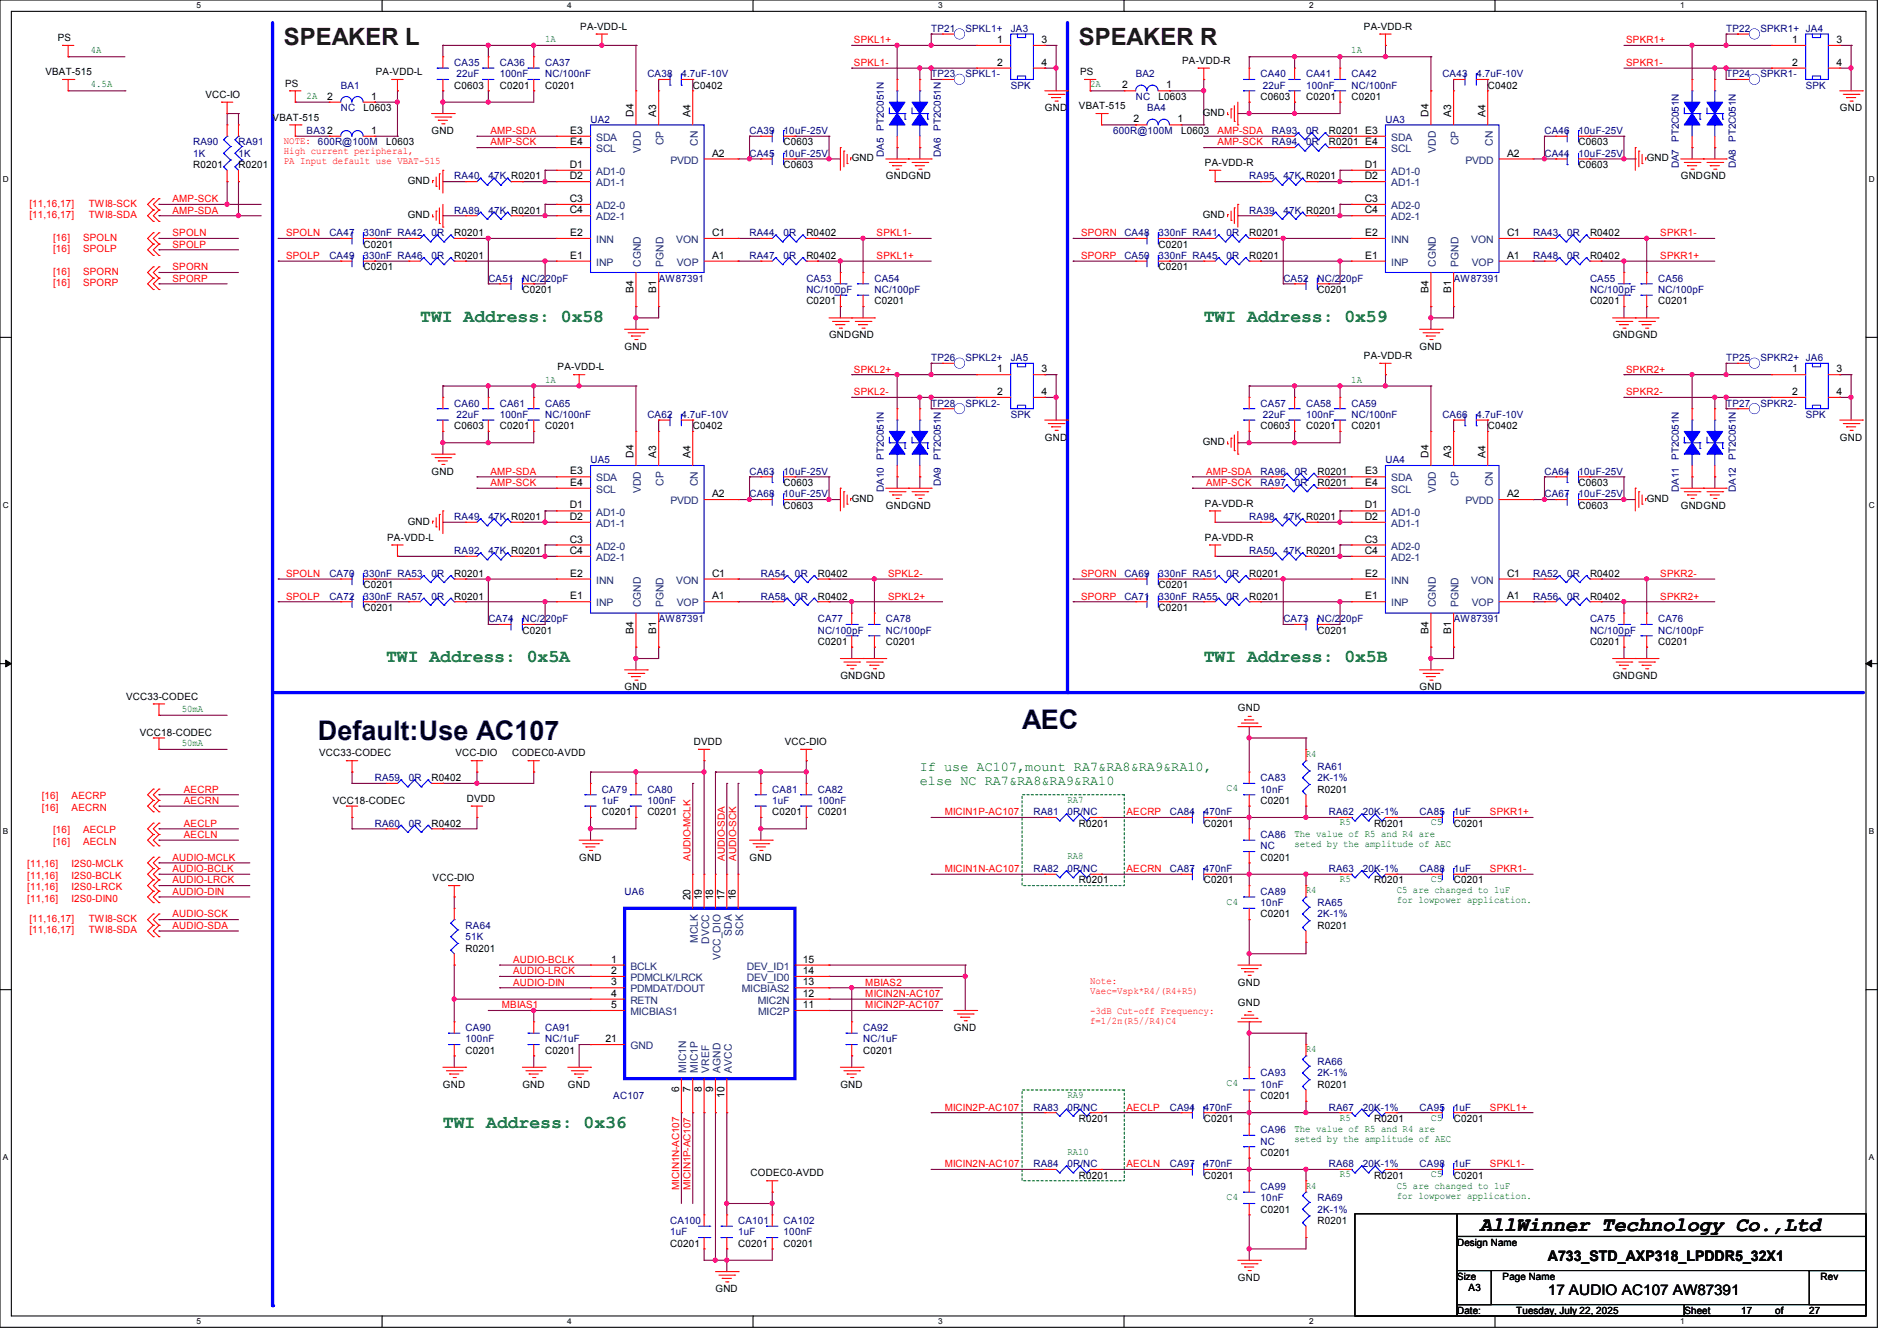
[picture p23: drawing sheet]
<svg xmlns="http://www.w3.org/2000/svg" width="297mm" height="210mm" viewBox="0 0 297 210" stroke-linecap="round" stroke-linejoin="round" font-family="sans-serif">
<defs><g id="words">
<g font-size="4.2" fill="#000040">
<text x="49.8" y="116">Default:Use AC107</text>
<text x="160" y="114.2">AEC</text>
</g>
<g font-size="3.7" fill="#400000">
<text x="44.5" y="7">SPEAKER L</text>
<text x="168.9" y="7">SPEAKER R</text>
</g>
<text font-size="3.2" x="231.7" y="192.7">AllWinner Technology Co.,Ltd</text>
<g font-size="2.8" fill="#008000">
<text x="65.8" y="50.4">TWI Address: 0x58</text>
<text x="188.5" y="50.4">TWI Address: 0x59</text>
<text x="60.5" y="103.7">TWI Address: 0x5A</text>
<text x="188.5" y="103.7">TWI Address: 0x5B</text>
<text x="69.3" y="176.6">TWI Address: 0x36</text>
</g>
<g font-size="2.3">
<text x="242.3" y="197.5">A733_STD_AXP318_LPDDR5_32X1</text>
<text x="242.3" y="202.8">17 AUDIO AC107 AW87391</text>
</g>
<g font-size="2.1" fill="#008000">
<text x="144" y="120.8">If use AC107,mount RA7&amp;RA8&amp;RA9&amp;RA10,</text>
<text x="144" y="122.9">else NC RA7&amp;RA8&amp;RA9&amp;RA10</text>
</g>
<g font-size="1.6">
<text x="90.9" y="4.7">PA-VDD-L</text>
<text x="213.5" y="4.7">PA-VDD-R</text>
<text x="7.1" y="11.8">VBAT-515</text>
<text x="9.1" y="6.4">PS</text>
<text x="58.8" y="11.8">PA-VDD-L</text>
<text x="156.1" y="6.7">1</text>
<text x="156.1" y="10.3">2</text>
<text x="163" y="10.3">4</text>
<text x="163" y="6.7">3</text>
<text x="169.1" y="11.8">PS</text>
<text x="185.1" y="10">PA-VDD-R</text>
<text x="280.6" y="6.7">1</text>
<text x="280.6" y="10.3">2</text>
<text x="287.5" y="10.3">4</text>
<text x="287.5" y="6.7">3</text>
<text x="32.2" y="15.3">VCC-IO</text>
<text x="44.6" y="13.5">PS</text>
<text x="51.2" y="15.6">2</text>
<text x="56.9" y="17.4">L0603</text>
<text x="58.1" y="15.6">1</text>
<text x="71.1" y="13.9">C0603</text>
<text x="78.2" y="13.9">C0201</text>
<text x="85.3" y="13.9">C0201</text>
<text x="108.5" y="13.9">C0402</text>
<text x="163.6" y="17.4">GND</text>
<text x="168.9" y="17.1">VBAT-515</text>
<text x="175.7" y="13.8">2</text>
<text x="181.4" y="15.7">L0603</text>
<text x="182.6" y="13.8">1</text>
<text x="197.4" y="15.7">C0603</text>
<text x="204.5" y="15.7">C0201</text>
<text x="211.6" y="15.7">C0201</text>
<text x="232.9" y="13.9">C0402</text>
<text x="288.1" y="17.4">GND</text>
<text x="42.7" y="18.9">VBAT-515</text>
<text x="58.1" y="21">1</text>
<text x="60.5" y="22.8">L0603</text>
<text x="67.6" y="21">GND</text>
<text x="89.3" y="21">E3</text>
<text x="89.3" y="22.7">E4</text>
<text x="99.2" y="18.3" transform="rotate(-90 99.2 18.3)">D4</text>
<text x="102.8" y="18.3" transform="rotate(-90 102.8 18.3)">A3</text>
<text x="108.1" y="18.3" transform="rotate(-90 108.1 18.3)">A4</text>
<text x="122.7" y="22.8">C0603</text>
<text x="177.5" y="19.2">2</text>
<text x="184.4" y="19.2">1</text>
<text x="184.9" y="21">L0603</text>
<text x="188.3" y="18.2">GND</text>
<text x="208" y="21">R0201 E3</text>
<text x="208" y="22.8">R0201 E4</text>
<text x="223.7" y="18.3" transform="rotate(-90 223.7 18.3)">D4</text>
<text x="227.2" y="18.3" transform="rotate(-90 227.2 18.3)">A3</text>
<text x="232.6" y="18.3" transform="rotate(-90 232.6 18.3)">A4</text>
<text x="247.2" y="22.8">C0603</text>
<text x="30.2" y="26.3">R0201</text>
<text x="37.3" y="26.3">R0201</text>
<text x="63.8" y="28.8">GND</text>
<text x="89.2" y="26.3">D1</text>
<text x="89.2" y="28.1">D2</text>
<text x="111.5" y="24.5">A2</text>
<text x="122.7" y="26.3">C0603</text>
<text x="133.4" y="25.3">GND</text>
<text x="138.7" y="28.1">GNDGND</text>
<text x="188.6" y="26">PA-VDD-R</text>
<text x="213.7" y="26.3">D1</text>
<text x="213.7" y="28.1">D2</text>
<text x="235.9" y="24.5">A2</text>
<text x="247.2" y="26.3">C0603</text>
<text x="257.8" y="25.3">GND</text>
<text x="263.2" y="28.1">GNDGND</text>
<text x="63.8" y="34.2">GND</text>
<text x="89.2" y="31.6">C3</text>
<text x="89.2" y="33.4">C4</text>
<text x="188.3" y="34.2">GND</text>
<text x="213.7" y="31.6">C3</text>
<text x="213.7" y="33.4">C4</text>
<text x="56.9" y="38.8">C0201</text>
<text x="71.1" y="37">R0201</text>
<text x="71.1" y="40.6">R0201</text>
<text x="89.3" y="40.5">E1</text>
<text x="89.3" y="37">E2</text>
<text x="111.5" y="37">C1</text>
<text x="111.5" y="40.5">A1</text>
<text x="126.2" y="37">R0402</text>
<text x="126.2" y="40.6">R0402</text>
<text x="181.4" y="38.8">C0201</text>
<text x="195.6" y="37">R0201</text>
<text x="195.6" y="40.6">R0201</text>
<text x="213.8" y="40.5">E1</text>
<text x="213.8" y="37">E2</text>
<text x="235.9" y="37">C1</text>
<text x="235.9" y="40.5">A1</text>
<text x="248.9" y="37">R0402</text>
<text x="248.9" y="40.6">R0402</text>
<text x="56.9" y="42.3">C0201</text>
<text x="81.8" y="45.9">C0201</text>
<text x="99.2" y="45.9" transform="rotate(-90 99.2 45.9)">B4</text>
<text x="102.8" y="45.9" transform="rotate(-90 102.8 45.9)">B1</text>
<text x="126.2" y="47.7">C0201</text>
<text x="136.9" y="47.7">C0201</text>
<text x="181.4" y="42.3">C0201</text>
<text x="206.3" y="45.9">C0201</text>
<text x="223.7" y="45.9" transform="rotate(-90 223.7 45.9)">B4</text>
<text x="227.2" y="45.9" transform="rotate(-90 227.2 45.9)">B1</text>
<text x="248.9" y="47.7">C0201</text>
<text x="259.6" y="47.7">C0201</text>
<text x="129.8" y="53">GNDGND</text>
<text x="252.5" y="53">GNDGND</text>
<text x="87.3" y="58">PA-VDD-L</text>
<text x="97.8" y="54.8">GND</text>
<text x="156.1" y="58.3">1</text>
<text x="163" y="58.3">3</text>
<text x="213.5" y="56.2">PA-VDD-R</text>
<text x="222.3" y="54.8">GND</text>
<text x="280.6" y="58.3">1</text>
<text x="287.5" y="58.3">3</text>
<text x="156.1" y="61.8">2</text>
<text x="163" y="61.8">4</text>
<text x="280.6" y="61.8">2</text>
<text x="287.5" y="61.8">4</text>
<text x="71.1" y="67.2">C0603</text>
<text x="78.2" y="67.2">C0201</text>
<text x="85.3" y="67.2">C0201</text>
<text x="99.2" y="71.7" transform="rotate(-90 99.2 71.7)">D4</text>
<text x="102.8" y="71.7" transform="rotate(-90 102.8 71.7)">A3</text>
<text x="108.1" y="71.7" transform="rotate(-90 108.1 71.7)">A4</text>
<text x="108.5" y="67.2">C0402</text>
<text x="163.6" y="69">GND</text>
<text x="188.3" y="69.7">GND</text>
<text x="197.4" y="67.2">C0603</text>
<text x="204.5" y="67.2">C0201</text>
<text x="211.6" y="67.2">C0201</text>
<text x="223.7" y="71.7" transform="rotate(-90 223.7 71.7)">D4</text>
<text x="227.2" y="71.7" transform="rotate(-90 227.2 71.7)">A3</text>
<text x="232.6" y="71.7" transform="rotate(-90 232.6 71.7)">A4</text>
<text x="232.9" y="67.2">C0402</text>
<text x="288.1" y="69">GND</text>
<text x="67.6" y="74.3">GND</text>
<text x="89.3" y="74.3">E3</text>
<text x="89.3" y="76.1">E4</text>
<text x="111.5" y="77.9">A2</text>
<text x="122.7" y="76.1">C0603</text>
<text x="206.3" y="74.3">R0201</text>
<text x="206.3" y="76.1">R0201</text>
<text x="213.8" y="74.3">E3</text>
<text x="213.8" y="76.1">E4</text>
<text x="235.9" y="77.9">A2</text>
<text x="247.2" y="76.1">C0603</text>
<text x="63.8" y="82.2">GND</text>
<text x="89.2" y="79.6">D1</text>
<text x="89.2" y="81.4">D2</text>
<text x="122.7" y="79.7">C0603</text>
<text x="133.4" y="78.6">GND</text>
<text x="138.7" y="79.7">GNDGND</text>
<text x="188.6" y="79.3">PA-VDD-R</text>
<text x="213.7" y="79.6">D1</text>
<text x="213.7" y="81.4">D2</text>
<text x="247.2" y="79.7">C0603</text>
<text x="257.8" y="78.6">GND</text>
<text x="263.2" y="79.7">GNDGND</text>
<text x="60.6" y="84.7">PA-VDD-L</text>
<text x="89.2" y="85">C3</text>
<text x="89.2" y="86.7">C4</text>
<text x="188.6" y="84.7">PA-VDD-R</text>
<text x="213.7" y="85">C3</text>
<text x="213.7" y="86.7">C4</text>
<text x="56.9" y="92.1">C0201</text>
<text x="56.9" y="95.7">C0201</text>
<text x="71.1" y="90.3">R0201</text>
<text x="71.1" y="93.9">R0201</text>
<text x="89.3" y="93.9">E1</text>
<text x="89.3" y="90.3">E2</text>
<text x="111.5" y="90.3">C1</text>
<text x="111.5" y="93.9">A1</text>
<text x="128" y="90.3">R0402</text>
<text x="128" y="93.9">R0402</text>
<text x="181.4" y="92.1">C0201</text>
<text x="181.4" y="95.7">C0201</text>
<text x="195.6" y="90.3">R0201</text>
<text x="195.6" y="93.9">R0201</text>
<text x="213.8" y="93.9">E1</text>
<text x="213.8" y="90.3">E2</text>
<text x="235.9" y="90.3">C1</text>
<text x="235.9" y="93.9">A1</text>
<text x="248.9" y="90.3">R0402</text>
<text x="248.9" y="93.9">R0402</text>
<text x="81.8" y="99.2">C0201</text>
<text x="99.2" y="99.2" transform="rotate(-90 99.2 99.2)">B4</text>
<text x="102.8" y="99.2" transform="rotate(-90 102.8 99.2)">B1</text>
<text x="128" y="101">C0201</text>
<text x="138.7" y="101">C0201</text>
<text x="206.3" y="99.2">C0201</text>
<text x="223.7" y="99.2" transform="rotate(-90 223.7 99.2)">B4</text>
<text x="227.2" y="99.2" transform="rotate(-90 227.2 99.2)">B1</text>
<text x="248.9" y="101">C0201</text>
<text x="259.6" y="101">C0201</text>
<text x="131.6" y="106.3">GNDGND</text>
<text x="252.5" y="106.3">GNDGND</text>
<text x="19.7" y="109.6">VCC33-CODEC</text>
<text x="97.8" y="108.1">GND</text>
<text x="193.8" y="111.3">GND</text>
<text x="222.3" y="108.1">GND</text>
<text x="21.9" y="115.2">VCC18-CODEC</text>
<text x="50" y="118.4">VCC33-CODEC</text>
<text x="71.3" y="118.4">VCC-DIO</text>
<text x="80.2" y="118.4">CODEC0-AVDD</text>
<text x="108.6" y="116.7">DVDD</text>
<text x="122.9" y="116.7">VCC-DIO</text>
<text x="52.1" y="125.9">VCC18-CODEC</text>
<text x="67.6" y="122.3">R0402</text>
<text x="73.1" y="125.6">DVDD</text>
<text x="197.4" y="125.9">C0201</text>
<text x="206.3" y="124.1">R0201</text>
<text x="67.6" y="129.5">R0402</text>
<text x="94.2" y="127.7">C0201</text>
<text x="101.4" y="127.7">C0201</text>
<text x="120.9" y="127.7">C0201</text>
<text x="128" y="127.7">C0201</text>
<text x="168.9" y="129.5">R0201</text>
<text x="188.5" y="129.5">C0201</text>
<text x="215.2" y="129.5">R0201</text>
<text x="227.6" y="129.5">C0201</text>
<text x="90.7" y="134.8">GND</text>
<text x="117.4" y="134.8">GND</text>
<text x="197.4" y="134.8">C0201</text>
<text x="67.7" y="138">VCC-DIO</text>
<text x="108.1" y="141" transform="rotate(-90 108.1 141)">20</text>
<text x="109.9" y="141" transform="rotate(-90 109.9 141)">19</text>
<text x="111.6" y="141" transform="rotate(-90 111.6 141)">18</text>
<text x="113.4" y="141" transform="rotate(-90 113.4 141)">17</text>
<text x="115.2" y="141" transform="rotate(-90 115.2 141)">16</text>
<text x="168.9" y="138.3">R0201</text>
<text x="188.5" y="138.3">C0201</text>
<text x="197.4" y="143.7">C0201</text>
<text x="215.2" y="138.3">R0201</text>
<text x="227.6" y="138.3">C0201</text>
<text x="72.9" y="149">R0201</text>
<text x="206.3" y="145.5">R0201</text>
<text x="95.7" y="150.7">1</text>
<text x="95.7" y="152.5">2</text>
<text x="95.7" y="154.3">3</text>
<text x="125.7" y="154.3">13</text>
<text x="125.7" y="152.5">14</text>
<text x="125.7" y="150.7">15</text>
<text x="193.8" y="154.3">GND</text>
<text x="95.7" y="156.1">4</text>
<text x="95.7" y="157.9">5</text>
<text x="125.7" y="157.9">11</text>
<text x="125.7" y="156.1">12</text>
<text x="149.4" y="161.5">GND</text>
<text x="193.8" y="157.6">GND</text>
<text x="72.9" y="165">C0201</text>
<text x="85.3" y="165">C0201</text>
<text x="94.8" y="163.2">21</text>
<text x="135.1" y="165">C0201</text>
<text x="69.3" y="170.3">GND</text>
<text x="81.8" y="170.3">GND</text>
<text x="88.9" y="170.3">GND</text>
<text x="106.3" y="171" transform="rotate(-90 106.3 171)">6</text>
<text x="108.1" y="171" transform="rotate(-90 108.1 171)">7</text>
<text x="109.9" y="171" transform="rotate(-90 109.9 171)">8</text>
<text x="111.6" y="171" transform="rotate(-90 111.6 171)">9</text>
<text x="113.4" y="171.9" transform="rotate(-90 113.4 171.9)">10</text>
<text x="131.6" y="170.3">GND</text>
<text x="197.4" y="172.1">C0201</text>
<text x="206.3" y="170.3">R0201</text>
<text x="168.9" y="175.7">R0201</text>
<text x="188.5" y="175.7">C0201</text>
<text x="215.2" y="175.7">R0201</text>
<text x="227.6" y="175.7">C0201</text>
<text x="117.5" y="184.2">CODEC0-AVDD</text>
<text x="168.9" y="184.6">R0201</text>
<text x="188.5" y="184.6">C0201</text>
<text x="197.4" y="181">C0201</text>
<text x="215.2" y="184.6">R0201</text>
<text x="227.6" y="184.6">C0201</text>
<text x="197.4" y="189.9">C0201</text>
<text x="206.3" y="191.7">R0201</text>
<text x="104.9" y="195.2">C0201</text>
<text x="115.6" y="195.2">C0201</text>
<text x="122.7" y="195.2">C0201</text>
<text x="228.1" y="195.1">Design Name</text>
<text x="112" y="202.4">GND</text>
<text x="193.8" y="200.6">GND</text>
<text x="228.1" y="200.4">Size</text>
<text x="229.9" y="202.2">A3</text>
<text x="235.3" y="200.4">Page Name</text>
<text x="285" y="200.4">Rev</text>
<text x="228.1" y="205.7">Date:</text>
<text x="237.4" y="205.7">Tuesday, July 22, 2025</text>
<text x="263.7" y="205.7">Sheet</text>
<text x="272.6" y="205.7">17</text>
<text x="277.9" y="205.7">of</text>
<text x="283.3" y="205.7">27</text>
</g>
<g font-size="1.6" fill="#000080">
<text x="145.8" y="5">TP21</text>
<text x="151.1" y="5">SPKL1+</text>
<text x="158.3" y="5">JA3</text>
<text x="270.3" y="5">TP22</text>
<text x="275.6" y="5">SPKR1+ JA4</text>
<text x="71.1" y="10.3">CA35</text>
<text x="78.2" y="10.3">CA36</text>
<text x="85.3" y="10.3">CA37</text>
<text x="53.3" y="13.9">BA1</text>
<text x="53.3" y="17.4">NC</text>
<text x="71.5" y="12.1">22uF</text>
<text x="78.2" y="12.1">100nF</text>
<text x="85.3" y="12.1">NC/100nF</text>
<text x="101.4" y="12.1">CA38</text>
<text x="106.7" y="12.1">4.7uF-10V</text>
<text x="145.8" y="12.1">TP23</text>
<text x="151.1" y="12.1">SPKL1-</text>
<text x="158.3" y="13.9">SPK</text>
<text x="177.8" y="12.1">BA2</text>
<text x="177.8" y="15.7">NC</text>
<text x="179.6" y="17.4">BA4</text>
<text x="197.4" y="12.1">CA40</text>
<text x="197.7" y="13.9">22uF</text>
<text x="204.5" y="12.1">CA41</text>
<text x="204.5" y="13.9">100nF</text>
<text x="211.6" y="12.1">CA42</text>
<text x="211.6" y="13.9">NC/100nF</text>
<text x="225.8" y="12.1">CA43</text>
<text x="231.2" y="12.1">4.7uF-10V</text>
<text x="270.3" y="12.1">TP24</text>
<text x="275.6" y="12.1">SPKR1-</text>
<text x="282.7" y="13.9">SPK</text>
<text x="30.2" y="22.8">RA90</text>
<text x="37.3" y="22.8">RA91</text>
<text x="48" y="21">BA32</text>
<text x="49.8" y="22.8">600R@100M</text>
<text x="92.5" y="19.2">UA2</text>
<text x="117.4" y="21">CA39</text>
<text x="122.7" y="21">10uF-25V</text>
<text x="174.3" y="21">600R@100M</text>
<text x="199.1" y="21">RA93</text>
<text x="199.1" y="22.8">RA94</text>
<text x="204.5" y="21">0R</text>
<text x="204.5" y="22.8">0R</text>
<text x="216.9" y="19.2">UA3</text>
<text x="241.8" y="21">CA46</text>
<text x="247.2" y="21">10uF-25V</text>
<text x="30.2" y="24.6">1K</text>
<text x="37.3" y="24.6">1K</text>
<text x="71.1" y="28.1">RA40</text>
<text x="76.5" y="28.1">47K R0201</text>
<text x="117.4" y="24.6">CA45</text>
<text x="122.7" y="24.6">10uF-25V</text>
<text x="195.6" y="28.1">RA95</text>
<text x="200.9" y="28.1">47K R0201</text>
<text x="241.8" y="24.6">CA44</text>
<text x="247.2" y="24.6">10uF-25V</text>
<text x="71.1" y="33.4">RA89</text>
<text x="76.5" y="33.4">47K R0201</text>
<text x="195.6" y="33.4">RA39</text>
<text x="200.9" y="33.4">47K R0201</text>
<text x="51.6" y="37">CA47</text>
<text x="51.6" y="40.6">CA49</text>
<text x="56.9" y="37">330nF RA42</text>
<text x="56.9" y="40.6">330nF RA46</text>
<text x="67.6" y="37">0R</text>
<text x="67.6" y="40.6">0R</text>
<text x="117.4" y="37">RA44</text>
<text x="117.4" y="40.6">RA47</text>
<text x="122.7" y="37">0R</text>
<text x="122.7" y="40.6">0R</text>
<text x="176" y="37">CA48</text>
<text x="176" y="40.6">CA50</text>
<text x="181.4" y="37">330nF RA41</text>
<text x="181.4" y="40.6">330nF RA45</text>
<text x="192" y="37">0R</text>
<text x="192" y="40.6">0R</text>
<text x="240" y="37">RA43</text>
<text x="240" y="40.6">RA48</text>
<text x="245.4" y="37">0R</text>
<text x="245.4" y="40.6">0R</text>
<text x="76.5" y="44.1">CA51</text>
<text x="81.8" y="44.1">NC/220pF</text>
<text x="103.1" y="44.1">AW87391</text>
<text x="126.2" y="44.1">CA53</text>
<text x="126.2" y="45.9">NC/100pF</text>
<text x="136.9" y="44.1">CA54</text>
<text x="136.9" y="45.9">NC/100pF</text>
<text x="200.9" y="44.1">CA52</text>
<text x="206.3" y="44.1">NC/220pF</text>
<text x="227.6" y="44.1">AW87391</text>
<text x="248.9" y="44.1">CA55</text>
<text x="248.9" y="45.9">NC/100pF</text>
<text x="259.6" y="44.1">CA56</text>
<text x="259.6" y="45.9">NC/100pF</text>
<text x="145.8" y="56.6">TP26</text>
<text x="151.1" y="56.6">SPKL2+</text>
<text x="158.3" y="56.6">JA5</text>
<text x="270.3" y="56.6">TP25</text>
<text x="275.6" y="56.6">SPKR2+ JA6</text>
<text x="71.1" y="63.7">CA60</text>
<text x="71.5" y="65.4">22uF</text>
<text x="78.2" y="63.7">CA61</text>
<text x="78.2" y="65.4">100nF</text>
<text x="85.3" y="63.7">CA65</text>
<text x="85.3" y="65.4">NC/100nF</text>
<text x="101.4" y="65.4">CA62</text>
<text x="106.7" y="65.4">4.7uF-10V</text>
<text x="145.8" y="63.7">TP28</text>
<text x="151.1" y="63.7">SPKL2-</text>
<text x="158.3" y="65.4">SPK</text>
<text x="197.4" y="63.7">CA57</text>
<text x="197.7" y="65.4">22uF</text>
<text x="204.5" y="63.7">CA58</text>
<text x="204.5" y="65.4">100nF</text>
<text x="211.6" y="63.7">CA59</text>
<text x="211.6" y="65.4">NC/100nF</text>
<text x="225.8" y="65.4">CA66</text>
<text x="231.2" y="65.4">4.7uF-10V</text>
<text x="270.3" y="63.7">TP27</text>
<text x="275.6" y="63.7">SPKR2-</text>
<text x="282.7" y="65.4">SPK</text>
<text x="92.5" y="72.6">UA5</text>
<text x="117.4" y="74.3">CA63</text>
<text x="117.4" y="77.9">CA68</text>
<text x="122.7" y="74.3">10uF-25V</text>
<text x="122.7" y="77.9">10uF-25V</text>
<text x="197.4" y="74.3">RA96</text>
<text x="197.4" y="76.1">RA97</text>
<text x="202.7" y="74.3">0R</text>
<text x="202.7" y="76.1">0R</text>
<text x="216.9" y="72.6">UA4</text>
<text x="241.8" y="77.9">CA67</text>
<text x="241.8" y="74.3">CA64</text>
<text x="247.2" y="77.9">10uF-25V</text>
<text x="247.2" y="74.3">10uF-25V</text>
<text x="71.1" y="81.4">RA49</text>
<text x="76.5" y="81.4">47K R0201</text>
<text x="195.6" y="81.4">RA98</text>
<text x="200.9" y="81.4">47K R0201</text>
<text x="71.1" y="86.8">RA92</text>
<text x="76.5" y="86.8">47K R0201</text>
<text x="195.6" y="86.8">RA50</text>
<text x="200.9" y="86.8">47K R0201</text>
<text x="51.6" y="90.3">CA70</text>
<text x="51.6" y="93.9">CA72</text>
<text x="56.9" y="90.3">330nF RA53</text>
<text x="56.9" y="93.9">330nF RA57</text>
<text x="67.6" y="90.3">0R</text>
<text x="67.6" y="93.9">0R</text>
<text x="119.1" y="90.3">RA54</text>
<text x="119.1" y="93.9">RA58</text>
<text x="124.5" y="90.3">0R</text>
<text x="124.5" y="93.9">0R</text>
<text x="176" y="90.3">CA69</text>
<text x="176" y="93.9">CA71</text>
<text x="181.4" y="90.3">330nF RA51</text>
<text x="181.4" y="93.9">330nF RA55</text>
<text x="192" y="90.3">0R</text>
<text x="192" y="93.9">0R</text>
<text x="240" y="90.3">RA52</text>
<text x="240" y="93.9">RA56</text>
<text x="245.4" y="90.3">0R</text>
<text x="245.4" y="93.9">0R</text>
<text x="76.5" y="97.5">CA74</text>
<text x="81.8" y="97.5">NC/220pF</text>
<text x="103.1" y="97.5">AW87391</text>
<text x="128" y="97.5">CA77</text>
<text x="128" y="99.2">NC/100pF</text>
<text x="138.7" y="97.5">CA78</text>
<text x="138.7" y="99.2">NC/100pF</text>
<text x="200.9" y="97.5">CA73</text>
<text x="206.3" y="97.5">NC/220pF</text>
<text x="227.6" y="97.5">AW87391</text>
<text x="248.9" y="97.5">CA75</text>
<text x="248.9" y="99.2">NC/100pF</text>
<text x="259.6" y="97.5">CA76</text>
<text x="259.6" y="99.2">NC/100pF</text>
<text x="58.7" y="122.3">RA59</text>
<text x="64" y="122.3">0R</text>
<text x="94.2" y="124.1">CA79</text>
<text x="94.2" y="125.9">1uF</text>
<text x="101.4" y="124.1">CA80</text>
<text x="101.4" y="125.9">100nF</text>
<text x="120.9" y="124.1">CA81</text>
<text x="120.9" y="125.9">1uF</text>
<text x="128" y="124.1">CA82</text>
<text x="128" y="125.9">100nF</text>
<text x="197.4" y="122.3">CA83</text>
<text x="197.4" y="124.1">10nF</text>
<text x="206.3" y="120.6">RA61</text>
<text x="206.3" y="122.3">2K-1%</text>
<text x="58.7" y="129.5">RA60</text>
<text x="64" y="129.5">0R</text>
<text x="161.8" y="127.7">RA81</text>
<text x="167.1" y="127.7">0R/NC</text>
<text x="183.1" y="127.7">CA84</text>
<text x="188.5" y="127.7">470nF</text>
<text x="197.4" y="131.2">CA86</text>
<text x="208" y="127.7">RA62</text>
<text x="213.4" y="127.7">20K-1%</text>
<text x="222.3" y="127.7">CA85</text>
<text x="227.6" y="127.7">1uF</text>
<text x="161.8" y="136.6">RA82</text>
<text x="167.1" y="136.6">0R/NC</text>
<text x="183.1" y="136.6">CA87</text>
<text x="188.5" y="136.6">470nF</text>
<text x="197.4" y="133">NC</text>
<text x="208" y="136.6">RA63</text>
<text x="213.4" y="136.6">20K-1%</text>
<text x="222.3" y="136.6">CA88</text>
<text x="227.6" y="136.6">1uF</text>
<text x="97.8" y="140.1">UA6</text>
<text x="197.4" y="140.1">CA89</text>
<text x="197.4" y="141.9">10nF</text>
<text x="206.3" y="141.9">RA65</text>
<text x="206.3" y="143.7">2K-1%</text>
<text x="72.9" y="145.5">RA64</text>
<text x="72.9" y="147.2">51K</text>
<text x="72.9" y="161.5">CA90</text>
<text x="85.3" y="161.5">CA91</text>
<text x="135.1" y="161.5">CA92</text>
<text x="72.9" y="163.2">100nF</text>
<text x="85.3" y="163.2">NC/1uF</text>
<text x="135.1" y="163.2">NC/1uF</text>
<text x="206.3" y="166.8">RA66</text>
<text x="96" y="172.1">AC107</text>
<text x="161.8" y="173.9">RA83</text>
<text x="167.1" y="173.9">0R/NC</text>
<text x="183.1" y="173.9">CA94</text>
<text x="188.5" y="173.9">470nF</text>
<text x="197.4" y="168.6">CA93</text>
<text x="197.4" y="170.3">10nF</text>
<text x="206.3" y="168.6">2K-1%</text>
<text x="208" y="173.9">RA67</text>
<text x="213.4" y="173.9">20K-1%</text>
<text x="222.3" y="173.9">CA95</text>
<text x="227.6" y="173.9">1uF</text>
<text x="197.4" y="177.5">CA96</text>
<text x="197.4" y="179.2">NC</text>
<text x="161.8" y="182.8">RA84</text>
<text x="167.1" y="182.8">0R/NC</text>
<text x="183.1" y="182.8">CA97</text>
<text x="188.5" y="182.8">470nF</text>
<text x="208" y="182.8">RA68</text>
<text x="213.4" y="182.8">20K-1%</text>
<text x="222.3" y="182.8">CA98</text>
<text x="227.6" y="182.8">1uF</text>
<text x="104.9" y="191.7">CA100</text>
<text x="115.6" y="191.7">CA101</text>
<text x="122.7" y="191.7">CA102</text>
<text x="197.4" y="186.4">CA99</text>
<text x="197.4" y="188.1">10nF</text>
<text x="206.3" y="188.1">RA69</text>
<text x="206.3" y="189.9">2K-1%</text>
<text x="104.9" y="193.5">1uF</text>
<text x="115.6" y="193.5">1uF</text>
<text x="122.7" y="193.5">100nF</text>
</g>
<g font-size="1.6" fill="#008000">
<text x="14.2" y="8.3">4A</text>
<text x="85.3" y="6.6">1A</text>
<text x="211.6" y="8.3">1A</text>
<text x="14.2" y="13.7">4.5A</text>
<text x="48" y="15.5">2A</text>
<text x="170.7" y="13.7">2A</text>
<text x="85.3" y="59.9">1A</text>
<text x="211.6" y="59.9">1A</text>
<text x="28.4" y="111.5">50mA</text>
<text x="28.4" y="116.8">50mA</text>
<text x="204.5" y="118.6">R4</text>
<text x="167.1" y="125.7">RA7</text>
<text x="192" y="123.9">C4</text>
<text x="202.7" y="131">The value of R5 and R4 are</text>
<text x="209.8" y="129.2">R5</text>
<text x="224" y="129.2">C5</text>
<text x="167.1" y="134.6">RA8</text>
<text x="202.7" y="132.6">seted by the amplitude of AEC</text>
<text x="192" y="141.7">C4</text>
<text x="204.5" y="139.9">R4</text>
<text x="209.8" y="138.1">R5</text>
<text x="218.7" y="139.9">C5 are changed to 1uF</text>
<text x="218.7" y="141.5">for lowpower application.</text>
<text x="224" y="138.1">C5</text>
<text x="204.5" y="164.8">R4</text>
<text x="167.1" y="171.9">RA9</text>
<text x="192" y="170.1">C4</text>
<text x="202.7" y="177.2">The value of R5 and R4 are</text>
<text x="202.7" y="178.8">seted by the amplitude of AEC</text>
<text x="209.8" y="175.5">R5</text>
<text x="224" y="175.5">C5</text>
<text x="167.1" y="180.8">RA10</text>
<text x="209.8" y="184.4">R5</text>
<text x="224" y="184.4">C5</text>
<text x="192" y="187.9">C4</text>
<text x="204.5" y="186.1">R4</text>
<text x="218.7" y="186.1">C5 are changed to 1uF</text>
<text x="218.7" y="187.7">for lowpower application.</text>
</g>
<g font-size="1.6" fill="#f00">
<text x="133.7" y="6.8">SPKL1+</text>
<text x="133.7" y="10.3">SPKL1-</text>
<text x="254.6" y="6.8">SPKR1+</text>
<text x="254.6" y="10.3">SPKR1-</text>
<text x="44.4" y="22.6">NOTE:</text>
<text x="76.8" y="21">AMP-SDA</text>
<text x="76.8" y="22.8">AMP-SCK</text>
<text x="190.6" y="21">AMP-SDA</text>
<text x="190.6" y="22.8">AMP-SCK</text>
<text x="44.4" y="24.1">High current peripheral,</text>
<text x="44.4" y="25.7">PA Input default use VBAT-515</text>
<text x="4.6" y="32.4">[11,16,17]</text>
<text x="4.6" y="34.2">[11,16,17]</text>
<text x="13.9" y="32.4">TWI8-SCK</text>
<text x="13.9" y="34.2">TWI8-SDA</text>
<text x="27" y="33.4">AMP-SDA</text>
<text x="27" y="31.7">AMP-SCK</text>
<text x="8.3" y="37.7">[16]</text>
<text x="8.3" y="39.5">[16]</text>
<text x="13" y="37.7">SPOLN</text>
<text x="13" y="39.5">SPOLP</text>
<text x="27" y="38.8">SPOLP</text>
<text x="27" y="37">SPOLN</text>
<text x="44.8" y="40.6">SPOLP</text>
<text x="44.8" y="37">SPOLN</text>
<text x="137.3" y="40.6">SPKL1+</text>
<text x="137.3" y="37">SPKL1-</text>
<text x="169.3" y="37">SPORN</text>
<text x="169.3" y="40.6">SPORP</text>
<text x="259.9" y="40.6">SPKR1+</text>
<text x="259.9" y="37">SPKR1-</text>
<text x="8.3" y="43.1">[16]</text>
<text x="8.3" y="44.8">[16]</text>
<text x="13" y="43.1">SPORN</text>
<text x="13" y="44.8">SPORP</text>
<text x="27" y="42.3">SPORN</text>
<text x="27" y="44.1">SPORP</text>
<text x="133.7" y="58.3">SPKL2+</text>
<text x="254.6" y="58.3">SPKR2+</text>
<text x="133.7" y="61.9">SPKL2-</text>
<text x="254.6" y="61.9">SPKR2-</text>
<text x="76.8" y="74.3">AMP-SDA</text>
<text x="76.8" y="76.1">AMP-SCK</text>
<text x="188.8" y="74.3">AMP-SDA</text>
<text x="188.8" y="76.1">AMP-SCK</text>
<text x="44.8" y="93.9">SPOLP</text>
<text x="44.8" y="90.3">SPOLN</text>
<text x="139" y="93.9">SPKL2+</text>
<text x="139" y="90.3">SPKL2-</text>
<text x="169.3" y="90.3">SPORN</text>
<text x="169.3" y="93.9">SPORP</text>
<text x="259.9" y="93.9">SPKR2+</text>
<text x="259.9" y="90.3">SPKR2-</text>
<text x="6.6" y="125.2">[16]</text>
<text x="11.2" y="125.2">AECRP</text>
<text x="28.8" y="124.1">AECRP</text>
<text x="28.8" y="125.9">AECRN</text>
<text x="6.6" y="127">[16]</text>
<text x="8.3" y="130.5">[16]</text>
<text x="11.2" y="127">AECRN</text>
<text x="13" y="130.5">AECLP</text>
<text x="28.8" y="129.5">AECLP</text>
<text x="28.8" y="131.2">AECLN</text>
<text x="147.9" y="127.7">MICIN1P-AC107</text>
<text x="176.4" y="127.7">AECRP</text>
<text x="233.3" y="127.7">SPKR1+</text>
<text x="4.3" y="137.6">[11,16]</text>
<text x="4.3" y="135.8">[11,16]</text>
<text x="8.3" y="132.3">[16]</text>
<text x="11.2" y="137.6">I2S0-BCLK</text>
<text x="11.2" y="135.8">I2S0-MCLK</text>
<text x="13" y="132.3">AECLN</text>
<text x="27" y="136.6">AUDIO-BCLK</text>
<text x="27" y="134.8">AUDIO-MCLK</text>
<text x="147.9" y="136.6">MICIN1N-AC107</text>
<text x="176.4" y="136.6">AECRN</text>
<text x="233.3" y="136.6">SPKR1-</text>
<text x="4.3" y="141.2">[11,16]</text>
<text x="4.3" y="139.4">[11,16]</text>
<text x="11.2" y="141.2">I2S0-DIN0</text>
<text x="11.2" y="139.4">I2S0-LRCK</text>
<text x="27" y="143.7">AUDIO-SCK</text>
<text x="27" y="138.3">AUDIO-LRCK</text>
<text x="27" y="140.1">AUDIO-DIN</text>
<text x="4.6" y="144.4">[11,16,17]</text>
<text x="4.6" y="146.2">[11,16,17]</text>
<text x="13.9" y="144.4">TWI8-SCK</text>
<text x="13.9" y="146.2">TWI8-SDA</text>
<text x="27" y="145.5">AUDIO-SDA</text>
<text x="80.4" y="154.3">AUDIO-DIN</text>
<text x="80.4" y="150.8">AUDIO-BCLK</text>
<text x="80.4" y="152.6">AUDIO-LRCK</text>
<text x="135.5" y="154.3">MBIAS2</text>
<text x="170.7" y="154.1">Note:</text>
<text x="170.7" y="155.7">Vaec=Vspk*R4/(R4+R5)</text>
<text x="78.6" y="157.9">MBIAS1</text>
<text x="135.5" y="157.9">MICIN2P-AC107</text>
<text x="135.5" y="156.1">MICIN2N-AC107</text>
<text x="170.7" y="158.8">-3dB Cut-off Frequency:</text>
<text x="170.7" y="160.4">f=1/2π(R5//R4)C4</text>
<text x="147.9" y="173.9">MICIN2P-AC107</text>
<text x="176.4" y="173.9">AECLP</text>
<text x="233.3" y="173.9">SPKL1+</text>
<text x="147.9" y="182.8">MICIN2N-AC107</text>
<text x="176.4" y="182.8">AECLN</text>
<text x="233.3" y="182.8">SPKL1-</text>
</g>
<g font-size="1.6" fill="#004080">
<text x="93.4" y="22.1">SDA</text>
<text x="93.4" y="23.8">SCL</text>
<text x="100.3" y="23.9" transform="rotate(-90 100.3 23.9)">VDD</text>
<text x="103.9" y="22.7" transform="rotate(-90 103.9 22.7)">CP</text>
<text x="109.2" y="22.8" transform="rotate(-90 109.2 22.8)">CN</text>
<text x="217.8" y="22.1">SDA</text>
<text x="217.8" y="23.8">SCL</text>
<text x="224.8" y="23.9" transform="rotate(-90 224.8 23.9)">VDD</text>
<text x="228.4" y="22.7" transform="rotate(-90 228.4 22.7)">CP</text>
<text x="233.7" y="22.8" transform="rotate(-90 233.7 22.8)">CN</text>
<text x="93.4" y="27.4">AD1-0</text>
<text x="93.4" y="29.2">AD1-1</text>
<text x="105" y="25.6">PVDD</text>
<text x="217.8" y="27.4">AD1-0</text>
<text x="217.8" y="29.2">AD1-1</text>
<text x="229.4" y="25.6">PVDD</text>
<text x="93.4" y="32.7">AD2-0</text>
<text x="93.4" y="34.5">AD2-1</text>
<text x="217.8" y="32.7">AD2-0</text>
<text x="217.8" y="34.5">AD2-1</text>
<text x="93.4" y="41.6">INP</text>
<text x="93.4" y="38.1">INN</text>
<text x="100.3" y="41.8" transform="rotate(-90 100.3 41.8)">CGND</text>
<text x="103.9" y="41.8" transform="rotate(-90 103.9 41.8)">PGND</text>
<text x="105.9" y="38.1">VON</text>
<text x="106" y="41.6">VOP</text>
<text x="217.8" y="41.6">INP</text>
<text x="217.8" y="38.1">INN</text>
<text x="224.8" y="41.8" transform="rotate(-90 224.8 41.8)">CGND</text>
<text x="228.4" y="41.8" transform="rotate(-90 228.4 41.8)">PGND</text>
<text x="230.4" y="38.1">VON</text>
<text x="230.4" y="41.6">VOP</text>
<text x="93.4" y="75.4">SDA</text>
<text x="93.4" y="77.2">SCL</text>
<text x="100.3" y="77.3" transform="rotate(-90 100.3 77.3)">VDD</text>
<text x="103.9" y="76.1" transform="rotate(-90 103.9 76.1)">CP</text>
<text x="109.2" y="76.2" transform="rotate(-90 109.2 76.2)">CN</text>
<text x="217.8" y="75.4">SDA</text>
<text x="217.8" y="77.2">SCL</text>
<text x="224.8" y="77.3" transform="rotate(-90 224.8 77.3)">VDD</text>
<text x="228.4" y="76.1" transform="rotate(-90 228.4 76.1)">CP</text>
<text x="233.7" y="76.2" transform="rotate(-90 233.7 76.2)">CN</text>
<text x="93.4" y="80.7">AD1-0</text>
<text x="93.4" y="82.5">AD1-1</text>
<text x="105" y="79">PVDD</text>
<text x="217.8" y="80.7">AD1-0</text>
<text x="217.8" y="82.5">AD1-1</text>
<text x="229.4" y="79">PVDD</text>
<text x="93.4" y="86.1">AD2-0</text>
<text x="93.4" y="87.8">AD2-1</text>
<text x="217.8" y="86.1">AD2-0</text>
<text x="217.8" y="87.8">AD2-1</text>
<text x="93.4" y="95">INP</text>
<text x="93.4" y="91.4">INN</text>
<text x="100.3" y="95.1" transform="rotate(-90 100.3 95.1)">CGND</text>
<text x="103.9" y="95.1" transform="rotate(-90 103.9 95.1)">PGND</text>
<text x="105.9" y="91.4">VON</text>
<text x="106" y="95">VOP</text>
<text x="217.8" y="95">INP</text>
<text x="217.8" y="91.4">INN</text>
<text x="224.8" y="95.1" transform="rotate(-90 224.8 95.1)">CGND</text>
<text x="228.4" y="95.1" transform="rotate(-90 228.4 95.1)">PGND</text>
<text x="230.4" y="91.4">VON</text>
<text x="230.4" y="95">VOP</text>
<text x="109.2" y="147.7" transform="rotate(-90 109.2 147.7)">MCLK</text>
<text x="111" y="147.8" transform="rotate(-90 111 147.8)">DVCC</text>
<text x="114.6" y="146.5" transform="rotate(-90 114.6 146.5)">SDA</text>
<text x="116.3" y="146.5" transform="rotate(-90 116.3 146.5)">SCK</text>
<text x="98.7" y="151.8">BCLK</text>
<text x="98.7" y="153.6">PDMCLK/LRCK</text>
<text x="98.7" y="155.4">PDMDAT/DOUT</text>
<text x="112.8" y="150.4" transform="rotate(-90 112.8 150.4)">VCC_DIO</text>
<text x="116.1" y="155.4">MICBIAS2</text>
<text x="116.9" y="153.6">DEV_ID0</text>
<text x="116.9" y="151.8">DEV_ID1</text>
<text x="98.7" y="157.2">RETN</text>
<text x="98.7" y="159">MICBIAS1</text>
<text x="118.6" y="157.2">MIC2N</text>
<text x="118.7" y="159">MIC2P</text>
<text x="98.7" y="164.3">GND</text>
<text x="107.5" y="168" transform="rotate(-90 107.5 168)">MIC1N</text>
<text x="109.2" y="168" transform="rotate(-90 109.2 168)">MIC1P</text>
<text x="111" y="168" transform="rotate(-90 111 168)">VREF</text>
<text x="112.8" y="168" transform="rotate(-90 112.8 168)">AGND</text>
<text x="114.6" y="168" transform="rotate(-90 114.6 168)">AVCC</text>
</g>
<g font-size="1.5" fill="#000080">
<text x="138.4" y="20.4" transform="rotate(-90 138.4 20.4)">PT2C051N</text>
<text x="147.3" y="20.4" transform="rotate(-90 147.3 20.4)">PT2C051N</text>
<text x="262.9" y="22.2" transform="rotate(-90 262.9 22.2)">PT2C051N</text>
<text x="271.8" y="22.2" transform="rotate(-90 271.8 22.2)">PT2C051N</text>
<text x="138.4" y="24.6" transform="rotate(-90 138.4 24.6)">DA5</text>
<text x="147.3" y="24.6" transform="rotate(-90 147.3 24.6)">DA6</text>
<text x="262.9" y="26.3" transform="rotate(-90 262.9 26.3)">DA7</text>
<text x="271.8" y="26.3" transform="rotate(-90 271.8 26.3)">DA8</text>
<text x="138.4" y="77" transform="rotate(-90 138.4 77)">DA10</text>
<text x="138.4" y="72" transform="rotate(-90 138.4 72)">PT2C051N</text>
<text x="147.3" y="76.1" transform="rotate(-90 147.3 76.1)">DA9</text>
<text x="147.3" y="72" transform="rotate(-90 147.3 72)">PT2C051N</text>
<text x="262.9" y="77" transform="rotate(-90 262.9 77)">DA11</text>
<text x="262.9" y="72" transform="rotate(-90 262.9 72)">PT2C051N</text>
<text x="271.8" y="77" transform="rotate(-90 271.8 77)">DA12</text>
<text x="271.8" y="72" transform="rotate(-90 271.8 72)">PT2C051N</text>
</g>
<g font-size="1.5" fill="#f00">
<text x="108.1" y="134.8" transform="rotate(-90 108.1 134.8)">AUDIO-MCLK</text>
<text x="113.5" y="134.8" transform="rotate(-90 113.5 134.8)">AUDIO-SDA</text>
<text x="115.2" y="134.8" transform="rotate(-90 115.2 134.8)">AUDIO-SCK</text>
<text x="106.3" y="186.4" transform="rotate(-90 106.3 186.4)">MICIN1N-AC107</text>
<text x="108.1" y="186.4" transform="rotate(-90 108.1 186.4)">MICIN1P-AC107</text>
</g>
<g font-size="1.3">
<text x="30.8" y="1.3">5</text>
<text x="88.8" y="1.3">4</text>
<text x="146.9" y="1.3">3</text>
<text x="205" y="1.3">2</text>
<text x="263.1" y="1.3">1</text>
<text x=".5" y="28.4">D</text>
<text x="292.6" y="28.4">D</text>
<text x=".5" y="79.5">C</text>
<text x="292.6" y="79.5">C</text>
<text x=".5" y="130.6">B</text>
<text x="292.6" y="130.6">B</text>
<text x=".5" y="181.7">A</text>
<text x="292.6" y="181.7">A</text>
<text x="30.8" y="207.4">5</text>
<text x="88.8" y="207.4">4</text>
<text x="146.9" y="207.4">3</text>
<text x="205" y="207.4">2</text>
<text x="263.1" y="207.4">1</text>
</g>
</g></defs>
<path d="M0 0h293.9v207.9h-293.9zM1.8 1.8h290.3v204.3h-290.3z" fill="none" stroke="#000" stroke-width=".17"/>
<g fill="#fff">
<path d="M30.8 .2h.7v1.4h-.7z"/>
<path d="M30.8 206.2h.7v1.4h-.7z"/>
</g>
<path d="M59.8 0v1.8M59.8 206.1v1.8" fill="none" stroke="#000" stroke-width=".17"/>
<g fill="#fff">
<path d="M88.8 .2h.7v1.4h-.7z"/>
<path d="M88.8 206.2h.7v1.4h-.7z"/>
</g>
<path d="M117.9 0v1.8M117.9 206.1v1.8" fill="none" stroke="#000" stroke-width=".17"/>
<g fill="#fff">
<path d="M146.9 .2h.7v1.4h-.7z"/>
<path d="M146.9 206.2h.7v1.4h-.7z"/>
</g>
<path d="M176 0v1.8M176 206.1v1.8" fill="none" stroke="#000" stroke-width=".17"/>
<g fill="#fff">
<path d="M205 .2h.7v1.4h-.7z"/>
<path d="M205 206.2h.7v1.4h-.7z"/>
</g>
<path d="M234.1 0v1.8M234.1 206.1v1.8" fill="none" stroke="#000" stroke-width=".17"/>
<g fill="#fff">
<path d="M263.1 .2h.6v1.4h-.6z"/>
<path d="M263.1 206.2h.6v1.4h-.6z"/>
<path d="M.5 27.3h.9v1.4h-.9z"/>
<path d="M292.6 27.3h.9v1.4h-.9z"/>
<path d="M.5 78.4h.9v1.4h-.9z"/>
<path d="M292.6 78.4h.9v1.4h-.9z"/>
</g>
<path d="M0 52.8h1.8M292.1 52.8h1.8" fill="none" stroke="#000" stroke-width=".17"/>
<g fill="#fff">
<path d="M.5 129.5h.8v1.4h-.8z"/>
<path d="M292.6 129.5h.8v1.4h-.8z"/>
</g>
<path d="M0 103.9h1.8M292.1 103.9h1.8" fill="none" stroke="#000" stroke-width=".17"/>
<path d="M.9 103.4l.9 .5-.9 .5zM292.1 103.9l.9-.5v1z" fill="#000" stroke="#000" stroke-width=".16"/>
<g fill="#fff">
<path d="M.5 180.5h.8v1.4h-.8z"/>
<path d="M292.6 180.5h.8v1.4h-.8z"/>
</g>
<path d="M0 155h1.8M292.1 155h1.8" fill="none" stroke="#000" stroke-width=".17"/>
<path d="M42.7 3.6v200.9" fill="none" stroke="#00f" stroke-width=".51"/>
<circle cx="42.7" cy="204.5" r=".25" fill="#00f"/>
<path d="M167.1 3.6v104.9" fill="none" stroke="#00f" stroke-width=".51"/>
<circle cx="167.1" cy="108.5" r=".25" fill="#00f"/>
<path d="M42.7 108.5h248.9" fill="none" stroke="#00f" stroke-width=".51"/>
<circle cx="291.6" cy="108.5" r=".25" fill="#00f"/>
<path d="M160 124.5h16v14.2h-16zM160 170.7h16v14.2h-16z" fill="none" stroke="#008000" stroke-width=".17" stroke-dasharray=".3 .3"/>
<g fill="none" stroke="#800040" stroke-width=".17">
<path d="M10.7 8.9h.1M10.7 8.9h8.9M10.7 14.2h8.9M19.6 14.2h.1M35.6 17.8h.1M35.6 17.8h1.7M35.6 17.8v1.8M37.3 17.8h.1M37.3 17.8v1.8M46.2 16h.1M46.2 16h5.4M58.7 16h.1"/>
<path d="M58.7 16h3.5M62.2 14.2h.1M62.2 16h.1M62.2 14.2v7.1M69.3 7.1h.1M69.3 14.2h.1M69.3 16h.1M69.3 7.1h30.3M69.3 7.1v1.8M69.3 14.2v3.6M76.5 7.1h.1M76.5 14.2h.1"/>
<path d="M76.5 16h.1M76.5 7.1v1.8M76.5 14.2v1.8M83.6 14.2h.1M83.6 7.1h.1M83.6 7.1v1.8M83.6 14.2v1.8h-14.3M94.2 7.1h.1M99.6 7.1h.1M99.6 7.1v7.1M103.1 12.4h.1M103.1 12.4v1.8"/>
<path d="M108.5 12.4h.1M108.5 12.4v1.8M133.3 7.1h.1M133.3 10.7h.1M133.3 7.1h19.6M133.3 10.7h19.6M140.5 7.1h.1M140.5 7.1v5.3M144 10.7h.1M144 10.7v1.7M145.8 10.7h.1M145.8 5.3h.1"/>
<path d="M145.8 7.1h.1M145.8 12.4h.1M145.8 5.3h1.8M145.8 5.3v1.8M145.8 10.7v1.7M145.8 12.4h1.8M163.6 7.1h.1M163.6 10.7h.1M163.6 7.1h1.8M163.6 10.7h1.8M165.4 7.1h.1M165.4 10.7h.1"/>
<path d="M165.4 7.1v7.1M170.7 14.2h.1M170.7 14.2h5.3M172.5 19.6h5.3M177.8 19.6h.1M183.1 14.2h.1M183.1 14.2h5.4M184.9 19.6h3.6M188.5 12.4h.1M188.5 14.2h.1M188.5 19.6h.1M188.5 12.4v7.2"/>
<path d="M195.6 8.9h.1M195.6 16h.1M195.6 17.8h.1M195.6 8.9v1.8M195.6 16v1.8M195.6 8.9h28.4M202.7 8.9h.1M202.7 16h.1M202.7 17.8h.1M202.7 8.9v1.8M202.7 16v1.8M209.8 8.9h.1"/>
<path d="M209.8 16h.1M209.8 8.9v1.8M209.8 16v1.8h-16M216.9 7.1h.1M216.9 7.1v1.8M224 8.9h.1M224 14.2h.1M224 8.9v5.3M227.6 12.4h.1M227.6 12.4v1.8M232.9 12.4h.1M232.9 12.4v1.8"/>
<path d="M254.3 7.1h23.1M254.3 10.7h23.1M264.9 7.1h.1M264.9 7.1v5.3M268.5 10.7h.1M268.5 10.7v1.7M270.3 5.3h.1M270.3 7.1h.1M270.3 10.7h.1M270.3 5.3h1.7M270.3 5.3v1.8M270.3 10.7v1.7h1.7"/>
<path d="M272 5.3h.1M272 12.4h.1M288 7.1h1.8M288 10.7h1.8M289.8 7.1h.1M289.8 10.7h.1M289.8 7.1v7.1M24.9 39.1h.1M24.9 37.3h.1M24.9 33.8h.1M24.9 32h.1M24.9 37.3h12.4"/>
<path d="M24.9 33.8h16M24.9 39.1h12.4M24.9 32h16M35.6 28.4h.1M35.6 32h.1M35.6 28.4v3.6M37.3 28.4h.1M37.3 33.8h.1M37.3 28.4v5.4M43.6 37.3h.1M43.6 37.3h9.7M46.2 21.3h5.4"/>
<path d="M51.6 21.3h.1M58.7 37.3h.1M58.7 37.3h5.3M58.7 21.3h3.5M62.2 21.3h.1M69.3 33.8h.1M69.3 28.4h.1M69.3 33.8h3.6M69.3 28.4h3.6M72.9 37.3h.1M72.9 37.3h14.2M74.7 21.3h.1"/>
<path d="M74.7 23.1h.1M74.7 21.3h12.4M74.7 23.1h12.4M76.5 37.3h.1M76.5 37.3v7.1M81.8 28.4h.1M81.8 33.8h.1M81.8 33.8h5.3M81.8 28.4h5.3M85.3 26.7h.1M85.3 28.4h.1M85.3 32h.1"/>
<path d="M85.3 33.8h.1M85.3 26.7v1.7M85.3 32v1.8M85.3 32h1.8M85.3 26.7h1.8M115.6 37.3h.1M115.6 24.9h3.5M115.6 37.3h3.5M117.3 24.9h.1M117.3 21.3h.1M117.3 21.3h1.8M117.3 21.3v3.6"/>
<path d="M119.1 24.9h.1M124.5 24.9h.1M124.5 21.3h.1M124.5 24.9h7.1M124.5 21.3h5.3M128 37.3h.1M128 37.3h17.8M129.8 21.3h.1M129.8 24.9h.1M129.8 21.3v3.6M135.1 37.3h.1M135.1 37.3v5.4"/>
<path d="M140.5 23.1h.1M140.5 23.1v1.8M144 23.1h.1M144 23.1v1.8M168 37.3h.1M168 37.3h9.8M183.1 37.3h.1M183.1 37.3h5.4M188.5 21.3h.1M188.5 23.1h.1M188.5 21.3h12.4M188.5 23.1h12.4"/>
<path d="M190.2 28.4h.1M190.2 28.4h7.2M193.8 33.8h.1M193.8 33.8h3.6M197.4 37.3h.1M197.4 37.3h14.2M200.9 37.3h.1M200.9 37.3v7.1M206.2 33.8h.1M206.2 33.8h5.4M206.2 28.4h5.4M209.8 23.1h.1"/>
<path d="M209.8 28.4h.1M209.8 26.7h.1M209.8 33.8h.1M209.8 32h.1M209.8 26.7v1.7M209.8 32v1.8M209.8 32h1.8M209.8 21.3h1.8M209.8 26.7h1.8M209.8 23.1h1.8M211.6 21.3h.1M211.6 26.7h.1"/>
<path d="M211.6 28.4h.1M240 24.9h3.6M240 37.3h1.8M241.8 21.3h.1M241.8 24.9h.1M241.8 37.3h.1M241.8 21.3h1.8M241.8 21.3v3.6M243.6 24.9h.1M248.9 24.9h.1M248.9 21.3h.1M248.9 24.9h7.1"/>
<path d="M248.9 21.3h5.4M250.7 37.3h.1M250.7 37.3h17.8M254.3 21.3h.1M254.3 21.3v3.6M256 24.9h.1M257.8 37.3h.1M257.8 37.3v5.4M264.9 23.1h.1M264.9 23.1v1.8M268.5 23.1h.1M268.5 23.1v1.8"/>
<path d="M24.9 42.7h.1M24.9 44.4h.1M24.9 44.4h10.7M24.9 42.7h12.4M43.6 40.9h.1M43.6 40.9h9.7M58.7 40.9h.1M58.7 40.9h5.3M72.9 40.9h.1M72.9 40.9h14.2M76.5 44.4h.1M76.5 44.4h1.7"/>
<path d="M83.6 44.4h.1M85.3 40.9h.1M85.3 40.9v3.5h-1.7M99.6 48h.1M99.6 49.8h.1M99.6 48v3.6M103.1 48h.1M103.1 48v1.8h-3.5M115.6 40.9h.1M115.6 40.9h3.5M128 40.9h.1M128 40.9h17.8"/>
<path d="M131.6 40.9h.1M131.6 48h.1M131.6 40.9v1.8M131.6 48v1.8M133.3 58.7h.1M133.3 58.7h19.6M135.1 48h.1M135.1 48v1.8M140.5 58.7h.1M140.5 58.7v5.3M145.8 58.7h.1M145.8 56.9h.1"/>
<path d="M145.8 56.9v1.8M145.8 56.9h1.8M163.6 58.7h.1M163.6 58.7h1.8M165.4 58.7h.1M165.4 58.7v7.1M168 40.9h.1M168 40.9h9.8M183.1 40.9h.1M183.1 40.9h5.4M197.4 40.9h.1M197.4 40.9h14.2"/>
<path d="M200.9 44.4h.1M200.9 44.4h1.8M208 44.4h.1M209.8 40.9h.1M209.8 40.9v3.5h-1.8M216.9 58.7h.1M216.9 58.7v1.8M224 48h.1M224 49.8h.1M224 48v3.6M227.6 48h.1M227.6 48v1.8h-3.6"/>
<path d="M240 40.9h.1M240 40.9h1.8M250.7 40.9h.1M250.7 40.9h17.8M254.3 40.9h.1M254.3 48h.1M254.3 58.7h.1M254.3 40.9v1.8M254.3 48v1.8M254.3 58.7h23.1M257.8 48h.1M257.8 48v1.8"/>
<path d="M264.9 58.7h.1M264.9 58.7v5.3M270.3 58.7h.1M270.3 56.9h.1M270.3 56.9v1.8M270.3 56.9h1.7M288 58.7h.1M288 58.7h1.8M289.8 58.7h.1M289.8 58.7v7.1M69.3 60.5h.1M69.3 67.6h.1"/>
<path d="M69.3 69.3h.1M69.3 60.5v1.7M69.3 67.6v3.5M69.3 60.5h30.3M74.7 74.7h.1M74.7 76.5h.1M74.7 74.7h12.4M74.7 76.5h12.4M76.5 60.5h.1M76.5 67.6h.1M76.5 69.3h.1M76.5 60.5v1.7"/>
<path d="M76.5 67.6v1.7M83.6 60.5h.1M83.6 67.6h.1M83.6 60.5v1.7M83.6 67.6v1.7h-14.3M90.7 60.5h.1M99.6 60.5h.1M99.6 60.5v7.1M103.1 65.8h.1M103.1 65.8v1.8M108.5 65.8h.1M108.5 65.8v1.8"/>
<path d="M115.6 78.2h3.5M117.3 74.7h.1M117.3 78.2h.1M117.3 74.7v3.5M117.3 74.7h1.8M119.1 78.2h.1M124.5 78.2h.1M124.5 74.7h.1M124.5 78.2h7.1M124.5 74.7h5.3M129.8 74.7h.1M129.8 78.2h.1"/>
<path d="M129.8 74.7v3.5M133.3 62.2h.1M133.3 62.2h19.6M140.5 74.7h.1M140.5 74.7v1.8M144 74.7h.1M144 62.2h.1M144 62.2v1.8M144 74.7v1.8M145.8 62.2h.1M145.8 64h.1M145.8 62.2v1.8"/>
<path d="M145.8 64h1.8M163.6 62.2h.1M163.6 62.2h1.8M165.4 62.2h.1M186.7 74.7h.1M186.7 76.5h.1M186.7 74.7h12.4M186.7 76.5h12.4M193.8 69.3h.1M195.6 60.5h.1M195.6 67.6h.1M195.6 69.3h.1"/>
<path d="M195.6 60.5v1.7M195.6 67.6v1.7M195.6 60.5h28.4M202.7 60.5h.1M202.7 67.6h.1M202.7 69.3h.1M202.7 60.5v1.7M202.7 67.6v1.7M208 74.7h.1M208 76.5h.1M208 74.7h3.6M208 76.5h3.6"/>
<path d="M209.8 60.5h.1M209.8 67.6h.1M209.8 60.5v1.7M209.8 67.6v1.7h-16M216.9 60.5h.1M224 60.5h.1M224 60.5v7.1M227.6 65.8h.1M227.6 65.8v1.8M232.9 65.8h.1M232.9 65.8v1.8M240 78.2h.1"/>
<path d="M240 78.2h3.6M241.8 74.7h.1M241.8 78.2h.1M241.8 74.7h1.8M241.8 74.7v3.5M248.9 78.2h.1M248.9 74.7h.1M248.9 78.2h7.1M248.9 74.7h5.4M254.3 62.2h.1M254.3 74.7h.1M254.3 78.2h.1"/>
<path d="M254.3 74.7v3.5M254.3 62.2h23.1M264.9 74.7h.1M264.9 74.7v1.8M268.5 74.7h.1M268.5 62.2h.1M268.5 62.2v1.8M268.5 74.7v1.8M270.3 64h.1M270.3 62.2h.1M270.3 62.2v1.8M270.3 64h1.7"/>
<path d="M288 62.2h.1M288 62.2h1.8M289.8 62.2h.1M43.6 94.2h.1M43.6 90.7h.1M43.6 90.7h9.7M43.6 94.2h9.7M58.7 90.7h.1M58.7 94.2h.1M58.7 90.7h5.3M58.7 94.2h5.3M62.2 87.1h.1"/>
<path d="M62.2 87.1h10.7M69.3 81.8h.1M69.3 81.8h3.6M72.9 90.7h.1M72.9 94.2h.1M72.9 90.7h14.2M72.9 94.2h14.2M76.5 97.8h.1M76.5 90.7h.1M76.5 90.7v7.1M76.5 97.8h1.7M81.8 81.8h.1"/>
<path d="M81.8 87.1h.1M81.8 81.8h5.3M81.8 87.1h5.3M83.6 97.8h.1M85.3 94.2h.1M85.3 80h.1M85.3 81.8h.1M85.3 85.3h.1M85.3 87.1h.1M85.3 80v1.8M85.3 85.3v1.8M85.3 94.2v3.6h-1.7"/>
<path d="M85.3 80h1.8M85.3 85.3h1.8M115.6 90.7h.1M115.6 94.2h.1M115.6 90.7h5.3M115.6 94.2h5.3M129.8 94.2h.1M129.8 90.7h.1M129.8 90.7h17.8M129.8 94.2h17.8M133.3 94.2h.1M133.3 94.2v1.8"/>
<path d="M136.9 90.7h.1M136.9 90.7v5.3M168 90.7h.1M168 94.2h.1M168 90.7h9.8M168 94.2h9.8M183.1 90.7h.1M183.1 94.2h.1M183.1 90.7h5.4M183.1 94.2h5.4M190.2 81.8h7.2M190.2 87.1h7.2"/>
<path d="M197.4 90.7h.1M197.4 94.2h.1M197.4 81.8h.1M197.4 87.1h.1M197.4 90.7h14.2M197.4 94.2h14.2M200.9 97.8h.1M200.9 90.7h.1M200.9 90.7v7.1M200.9 97.8h1.8M206.2 87.1h.1M206.2 81.8h.1"/>
<path d="M206.2 81.8h5.4M206.2 87.1h5.4M208 97.8h.1M209.8 94.2h.1M209.8 85.3h.1M209.8 87.1h.1M209.8 80h.1M209.8 81.8h.1M209.8 80v1.8M209.8 85.3v1.8M209.8 94.2v3.6h-1.8M209.8 80h1.8"/>
<path d="M209.8 85.3h1.8M240 90.7h.1M240 94.2h.1M240 90.7h1.8M240 94.2h1.8M250.7 94.2h.1M250.7 90.7h.1M250.7 90.7h17.8M250.7 94.2h17.8M254.3 94.2h.1M254.3 94.2v1.8M257.8 90.7h.1"/>
<path d="M257.8 90.7v5.3M24.9 117.3h.1M24.9 112h.1M24.9 117.3h10.7M24.9 112h10.7M99.6 101.3h.1M99.6 103.1h.1M99.6 101.3v3.6M103.1 101.3h.1M103.1 101.3v1.8h-3.5M110.2 119.1h.1M110.2 119.1v17.8"/>
<path d="M126.2 119.1h.1M126.2 119.1v3.6M133.3 101.3h.1M133.3 101.3v1.8M136.9 101.3h.1M136.9 101.3v1.8M195.6 113.8h.1M195.6 115.6h.1M195.6 113.8v7.1M195.6 115.6h8.9M204.5 115.6h.1M204.5 115.6v1.7"/>
<path d="M224 101.3h.1M224 103.1h.1M224 101.3v3.6M227.6 101.3h.1M227.6 101.3v1.8h-3.6M254.3 101.3h.1M254.3 101.3v1.8M257.8 101.3h.1M257.8 101.3v1.8M24.9 136.9h.1M24.9 135.1h.1M24.9 138.7h.1"/>
<path d="M24.9 124.5h.1M24.9 126.2h.1M24.9 129.8h.1M24.9 131.6h.1M24.9 136.9h14.2M24.9 129.8h12.4M24.9 135.1h14.2M24.9 138.7h14.2M24.9 124.5h12.4M24.9 126.2h12.4M24.9 131.6h12.4M55.1 120.9h.1"/>
<path d="M55.1 122.7h.1M55.1 129.8h.1M55.1 128h.1M55.1 120.9v1.8M55.1 128v1.8M55.1 122.7h5.4M55.1 129.8h5.4M69.3 122.7h.1M69.3 129.8h.1M74.7 120.9h.1M74.7 122.7h.1M74.7 128h.1"/>
<path d="M74.7 128v1.8h-5.4M74.7 120.9v1.8M83.6 120.9h.1M83.6 120.9v1.8h-14.3M92.5 128h.1M92.5 129.8h.1M92.5 120.9h.1M92.5 120.9v1.8M92.5 128v3.6M92.5 120.9h17.7M99.6 128h.1M99.6 120.9h.1"/>
<path d="M99.6 128v1.8h-7.1M99.6 120.9v1.8M108.5 122.7h.1M108.5 122.7v14.2M110.2 120.9h.1M112 120.9h.1M112 120.9v16M112 120.9h14.2M113.8 122.7h.1M113.8 122.7v14.2M115.6 122.7h.1M115.6 122.7v14.2"/>
<path d="M119.1 128h.1M119.1 129.8h.1M119.1 120.9h.1M119.1 120.9v1.8M119.1 128v3.6M126.2 128h.1M126.2 120.9h.1M126.2 128v1.8h-7.1M145.8 128h.1M145.8 136.9h.1M145.8 128h17.8M145.8 136.9h17.8"/>
<path d="M172.5 128h.1M172.5 136.9h.1M172.5 128h12.4M172.5 136.9h12.4M190.2 128h.1M190.2 136.9h.1M190.2 128h19.6M190.2 136.9h19.6M195.6 126.2h.1M195.6 128h.1M195.6 135.1h.1M195.6 136.9h.1"/>
<path d="M195.6 126.2v3.6M195.6 135.1v3.6M204.5 126.2h.1M204.5 128h.1M204.5 136.9h.1M204.5 126.2v1.8M204.5 136.9v1.8M218.7 128h.1M218.7 136.9h.1M218.7 128h5.3M218.7 136.9h5.3M229.4 128h.1"/>
<path d="M229.4 136.9h.1M229.4 128h10.6M229.4 136.9h10.6M24.9 144h.1M24.9 145.8h.1M24.9 140.5h.1M24.9 144h12.4M24.9 145.8h12.4M24.9 140.5h14.2M71.1 140.5h.1M71.1 151.1h.1M71.1 156.5h.1"/>
<path d="M71.1 140.5v1.7M71.1 151.1v8.9M71.1 156.5h21.4M76.5 158.2h.1M76.5 158.2h16M78.2 154.7h.1M78.2 151.1h.1M78.2 152.9h.1M78.2 154.7h14.3M78.2 151.1h14.3M78.2 152.9h14.3M83.6 158.2h.1"/>
<path d="M83.6 158.2v1.8M129.8 154.7h.1M129.8 158.2h.1M129.8 156.5h.1M129.8 151.1h.1M129.8 152.9h.1M129.8 156.5h17.8M129.8 158.2h17.8M129.8 154.7h17.8M129.8 151.1h21.3M129.8 152.9h21.3M133.3 154.7h.1"/>
<path d="M133.3 154.7v5.3M151.1 151.1h.1M151.1 152.9h.1M151.1 151.1v7.1M195.6 144h.1M195.6 149.4h.1M195.6 144v7.1M204.5 147.6h.1M204.5 147.6v1.8h-8.9M71.1 165.4h.1M71.1 165.4v1.7M83.6 165.4h.1"/>
<path d="M83.6 165.4v1.7M90.7 163.6h.1M90.7 163.6v3.5M90.7 163.6h1.8M92.5 163.6h.1M106.7 174.2h.1M106.7 174.2v14.3M108.5 174.2h.1M108.5 174.2v14.3M110.2 174.2h.1M110.2 174.2v16M112 174.2h.1"/>
<path d="M112 174.2v23.2M113.8 174.2h.1M113.8 174.2v16M133.3 165.4h.1M133.3 165.4v1.7M145.8 174.2h.1M145.8 174.2h17.8M172.5 174.2h.1M172.5 174.2h12.4M190.2 174.2h.1M190.2 174.2h19.6M195.6 160h.1"/>
<path d="M195.6 172.5h.1M195.6 174.2h.1M195.6 161.8h.1M195.6 160v7.1M195.6 172.5v3.5M195.6 161.8h8.9M204.5 172.5h.1M204.5 174.2h.1M204.5 161.8h.1M204.5 161.8v1.8M204.5 172.5v1.7M218.7 174.2h.1"/>
<path d="M218.7 174.2h5.3M229.4 174.2h.1M229.4 174.2h10.6M110.2 195.6h.1M110.2 195.6v1.8h10.7v-1.8M112 197.4h.1M113.8 195.6h.1M113.8 197.4h.1M113.8 188.5h.1M113.8 195.6v3.5M113.8 188.5h7.1M120.9 195.6h.1"/>
<path d="M120.9 188.5h.1M120.9 186.7h.1M120.9 186.7v3.5M145.8 183.1h.1M145.8 183.1h17.8M172.5 183.1h.1M172.5 183.1h12.4M190.2 183.1h.1M190.2 183.1h19.6M195.6 190.2h.1M195.6 181.4h.1M195.6 183.1h.1"/>
<path d="M195.6 195.6h.1M195.6 181.4v3.5M195.6 190.2v7.2M204.5 183.1h.1M204.5 193.8h.1M204.5 183.1v1.8M204.5 193.8v1.8h-8.9M218.7 183.1h.1M218.7 183.1h5.3M229.4 183.1h.1M229.4 183.1h10.6"/>
</g>
<g fill="#f0f" stroke="#f0f" stroke-width=".17">
<circle cx="204.4" cy="128" r=".32"/>
<circle cx="195.6" cy="128" r=".32"/>
<circle cx="195.6" cy="115.5" r=".32"/>
<circle cx="204.4" cy="136.9" r=".32"/>
<circle cx="195.6" cy="136.9" r=".32"/>
<circle cx="74.7" cy="122.7" r=".32"/>
<circle cx="195.6" cy="149.3" r=".32"/>
<circle cx="204.4" cy="174.2" r=".32"/>
<circle cx="195.6" cy="174.2" r=".32"/>
<circle cx="195.6" cy="161.8" r=".32"/>
<circle cx="195.6" cy="183.1" r=".32"/>
<circle cx="204.4" cy="183.1" r=".32"/>
<circle cx="195.6" cy="195.6" r=".32"/>
<circle cx="71.1" cy="156.4" r=".32"/>
<circle cx="83.5" cy="158.2" r=".32"/>
<circle cx="113.8" cy="197.3" r=".32"/>
<circle cx="112" cy="197.3" r=".32"/>
<circle cx="113.8" cy="188.4" r=".32"/>
<circle cx="120.9" cy="188.4" r=".32"/>
<circle cx="92.4" cy="129.8" r=".32"/>
<circle cx="99.5" cy="120.9" r=".32"/>
<circle cx="110.2" cy="120.9" r=".32"/>
<circle cx="119.1" cy="120.9" r=".32"/>
<circle cx="119.1" cy="129.8" r=".32"/>
<circle cx="126.2" cy="120.9" r=".32"/>
<circle cx="133.3" cy="154.7" r=".32"/>
<circle cx="151.1" cy="152.9" r=".32"/>
<circle cx="140.4" cy="7.1" r=".32"/>
<circle cx="209.8" cy="8.9" r=".32"/>
<circle cx="202.7" cy="8.9" r=".32"/>
<circle cx="195.6" cy="17.8" r=".32"/>
<circle cx="202.7" cy="17.8" r=".32"/>
<circle cx="209.8" cy="40.9" r=".32"/>
<circle cx="200.9" cy="37.3" r=".32"/>
<circle cx="254.2" cy="40.9" r=".32"/>
<circle cx="257.8" cy="37.3" r=".32"/>
<circle cx="62.2" cy="16" r=".32"/>
<circle cx="264.9" cy="7.1" r=".32"/>
<circle cx="76.4" cy="7.1" r=".32"/>
<circle cx="83.5" cy="7.1" r=".32"/>
<circle cx="94.2" cy="7.1" r=".32"/>
<circle cx="76.4" cy="16" r=".32"/>
<circle cx="69.3" cy="16" r=".32"/>
<circle cx="131.6" cy="40.9" r=".32"/>
<circle cx="135.1" cy="37.3" r=".32"/>
<circle cx="99.5" cy="49.8" r=".32"/>
<circle cx="76.4" cy="37.3" r=".32"/>
<circle cx="85.3" cy="40.9" r=".32"/>
<circle cx="145.8" cy="10.6" r=".32"/>
<circle cx="165.3" cy="10.6" r=".32"/>
<circle cx="140.4" cy="58.7" r=".32"/>
<circle cx="165.3" cy="62.2" r=".32"/>
<circle cx="145.8" cy="58.7" r=".32"/>
<circle cx="76.4" cy="60.4" r=".32"/>
<circle cx="83.5" cy="60.4" r=".32"/>
<circle cx="76.4" cy="69.3" r=".32"/>
<circle cx="69.3" cy="69.3" r=".32"/>
<circle cx="133.3" cy="94.2" r=".32"/>
<circle cx="136.9" cy="90.7" r=".32"/>
<circle cx="76.4" cy="90.7" r=".32"/>
<circle cx="85.3" cy="94.2" r=".32"/>
<circle cx="145.8" cy="62.2" r=".32"/>
<circle cx="268.5" cy="10.6" r=".32"/>
<circle cx="289.8" cy="10.6" r=".32"/>
<circle cx="270.2" cy="7.1" r=".32"/>
<circle cx="268.5" cy="62.2" r=".32"/>
<circle cx="264.9" cy="58.7" r=".32"/>
<circle cx="289.8" cy="62.2" r=".32"/>
<circle cx="270.2" cy="58.7" r=".32"/>
<circle cx="209.8" cy="60.4" r=".32"/>
<circle cx="202.7" cy="60.4" r=".32"/>
<circle cx="195.6" cy="69.3" r=".32"/>
<circle cx="202.7" cy="69.3" r=".32"/>
<circle cx="254.2" cy="78.2" r=".32"/>
<circle cx="209.8" cy="94.2" r=".32"/>
<circle cx="200.9" cy="90.7" r=".32"/>
<circle cx="254.2" cy="94.2" r=".32"/>
<circle cx="257.8" cy="90.7" r=".32"/>
<circle cx="145.8" cy="7.1" r=".32"/>
<circle cx="270.2" cy="62.2" r=".32"/>
<circle cx="188.4" cy="14.2" r=".32"/>
<circle cx="35.5" cy="32" r=".32"/>
<circle cx="37.3" cy="33.8" r=".32"/>
<circle cx="117.3" cy="24.9" r=".32"/>
<circle cx="129.8" cy="24.9" r=".32"/>
<circle cx="85.3" cy="28.4" r=".32"/>
<circle cx="85.3" cy="33.8" r=".32"/>
<circle cx="129.8" cy="78.2" r=".32"/>
<circle cx="85.3" cy="81.8" r=".32"/>
<circle cx="85.3" cy="87.1" r=".32"/>
<circle cx="99.5" cy="103.1" r=".32"/>
<circle cx="90.7" cy="60.4" r=".32"/>
<circle cx="117.3" cy="78.2" r=".32"/>
<circle cx="144" cy="10.6" r=".32"/>
<circle cx="144" cy="62.2" r=".32"/>
<circle cx="270.2" cy="10.6" r=".32"/>
<circle cx="241.8" cy="24.9" r=".32"/>
<circle cx="254.2" cy="24.9" r=".32"/>
<circle cx="224" cy="49.8" r=".32"/>
<circle cx="216.9" cy="8.9" r=".32"/>
<circle cx="209.8" cy="28.4" r=".32"/>
<circle cx="209.8" cy="33.8" r=".32"/>
<circle cx="241.8" cy="78.2" r=".32"/>
<circle cx="216.9" cy="60.4" r=".32"/>
<circle cx="209.8" cy="87.1" r=".32"/>
<circle cx="209.8" cy="81.8" r=".32"/>
<circle cx="224" cy="103.1" r=".32"/>
</g>
<g fill="none" stroke="#f00" stroke-width=".17">
<path d="M9.8 7.1h.1M9.8 12.4h1.8M9.8 7.1h1.8M10.7 14.2h.1M10.7 8.9h.1M10.7 7.1v1.8M10.7 12.4v1.8M11.6 12.4h.1M34.7 16h.1M34.7 16h1.7M35.6 17.8h.1M35.6 19.6h.1"/>
<path d="M35.6 16v1.8M35.6 19.6v1.7M37.3 19.6h.1M37.3 19.6v1.7M45.3 14.2h.1M45.3 14.2h1.8M45.3 19.6h1.8M46.2 16h.1M46.2 14.2v1.8M46.2 19.6v1.7M47.1 19.6h.1M51.6 16h.1"/>
<path d="M51.6 16h1.7M56.9 16h1.8M58.7 16h.1M61.3 12.4h.1M61.3 12.4h1.8M62.2 14.2h.1M62.2 12.4v1.8M67.6 17.8h3.5M68.1 18.3h2.5M68.6 18.8h.1M68.6 18.8h1.5M69.2 19.4h.3"/>
<path d="M69.3 8.9h.1M69.3 14.2h.1M69.3 8.9v1.8M69.3 12.4v1.8M69.5 19.4h.1M70.6 18.3h.1M71.1 17.8h.1M76.5 8.9h.1M76.5 14.2h.1M76.5 8.9v1.8M76.5 12.4v1.8M83.6 8.9h.1"/>
<path d="M83.6 14.2h.1M83.6 8.9v1.8M83.6 12.4v1.8M93.3 5.3h.1M93.3 5.3h1.8M94.2 7.1h.1M94.2 5.3v1.8M99.6 14.2h.1M99.6 14.2v5.4M103.1 12.4h.1M103.1 14.2h.1M103.1 12.4h1.8"/>
<path d="M103.1 14.2v5.4M106.7 12.4h1.8M108.5 12.4h.1M108.5 14.2h.1M108.5 14.2v5.4M140.5 12.4h.1M140.5 12.4v1.8M144 12.4h.1M144 12.4v1.8M147.6 12.4h.1M147.6 5.3h.1M147.6 12.4h1.8"/>
<path d="M147.6 5.3h1.8M152.9 7.1h.1M152.9 10.7h.1M152.9 7.1h5.3M152.9 10.7h5.3M161.8 7.1h1.8M161.8 10.7h1.8M163.6 10.7h.1M163.6 7.1h.1M163.6 14.2h3.5M164.1 14.8h2.5M164.6 15.3h.1"/>
<path d="M164.6 15.3h1.5M165.2 15.8h.3M165.5 15.8h.1M166.6 14.8h.1M167.1 14.2h.1M169.8 12.4h.1M169.8 12.4h1.8M170.7 14.2h.1M170.7 12.4v1.8M171.6 17.8h1.8M172.5 19.6h.1M172.5 17.8v1.8"/>
<path d="M173.4 17.8h.1M176 14.2h.1M176 14.2h1.8M177.8 19.6h.1M177.8 19.6h1.8M181.4 14.2h1.7M183.1 14.2h.1M183.1 19.6h1.8M184.9 19.6h.1M187.6 10.7h.1M187.6 10.7h1.8M188.5 12.4h.1"/>
<path d="M188.5 10.7v1.7M192.2 17.9h.1M192.2 17.6v.3M192.7 17.1h.1M192.7 17.1v1.4M193.3 19h.1M193.3 16.6v2.4M193.8 19.6h.1M193.8 16v3.6M195.6 10.7h.1M195.6 16h.1M195.6 10.7v1.7"/>
<path d="M195.6 14.2v1.8M202.7 10.7h.1M202.7 16h.1M202.7 10.7v1.7M202.7 14.2v1.8M209.8 10.7h.1M209.8 16h.1M209.8 10.7v1.7M209.8 14.2v1.8M216 5.3h.1M216 5.3h1.8M216.9 7.1h.1"/>
<path d="M216.9 5.3v1.8M224 14.2h.1M224 14.2v5.4M227.6 12.4h.1M227.6 14.2h.1M227.6 12.4h1.8M227.6 14.2v5.4M231.1 12.4h1.8M232.9 12.4h.1M232.9 14.2h.1M232.9 14.2v5.4M264.9 12.4h.1"/>
<path d="M264.9 12.4v1.8M268.5 12.4h.1M268.5 12.4v1.8M272 5.3h.1M272 12.4h.1M272 12.4h1.8M272 5.3h1.8M277.4 7.1h.1M277.4 10.7h.1M277.4 7.1h5.3M277.4 10.7h5.3M286.3 7.1h1.7"/>
<path d="M286.3 10.7h1.7M288 10.7h.1M288 7.1h.1M288 14.2h3.6M288.6 14.8h2.4M289.1 15.3h.1M289.1 15.3h1.4M289.6 15.8h.4M290 15.8h.1M291 14.8h.1M291.6 14.2h.1M24 36.4h.1"/>
<path d="M24 38.2h.1M24 31.1h.1M24 32.9h.1M24 34.7h.1M24 36.4l-.9 .9 .9 .9M24 38.2l-.9 .9 .9 .9M24 31.1l-.9 .9 .9 .9M24 32.9l-.9 .9 .9 .9M24.9 36.4h.1M24.9 38.2h.1M24.9 31.1h.1M24.9 32.9h.1"/>
<path d="M24.9 34.7h.1M24.9 36.4l-.9 .9 .9 .9M24.9 38.2l-.9 .9 .9 .9M24.9 31.1l-.9 .9 .9 .9M24.9 32.9l-.9 .9 .9 .9M35.6 28.4h.1M35.6 26.7v1.7M37.3 28.4h.1M37.3 26.7v1.7M46.2 21.3h.1M51.6 21.3h.1M51.6 21.3h1.7"/>
<path d="M53.3 37.3h.1M53.3 37.3h1.8M56.9 21.3h1.8M56.9 37.3h1.8M58.7 37.3h.1M58.7 21.3h.1M64 37.3h.1M64 37.3h1.8M67.7 34h.1M67.7 28.3h.1M67.7 28.3v.3M67.7 33.6v.4"/>
<path d="M68.3 33.1h.1M68.3 29.2h.1M68.3 27.7v1.5M68.3 33.1v1.4M68.8 35h.1M68.8 27.2h.1M68.8 27.2v2.5M68.8 32.6v2.4M69.3 35.6h.1M69.3 26.7h.1M69.3 26.7v3.5M69.3 32v3.6"/>
<path d="M71.1 37.3h1.8M72.9 28.4h.1M72.9 37.3h.1M72.9 33.8h.1M72.9 28.4h1.8M72.9 33.8h1.8M80 28.4h1.8M80 33.8h1.8M81.8 28.4h.1M81.8 33.8h.1M87.1 32h.1M87.1 26.7h.1"/>
<path d="M87.1 37.3h.1M87.1 21.3h.1M87.1 23.1h.1M87.1 28.4h.1M87.1 33.8h.1M87.1 26.7h5.4M87.1 21.3h5.4M87.1 23.1h5.4M87.1 37.3h5.4M87.1 32h5.4M87.1 28.4h5.4M87.1 33.8h5.4"/>
<path d="M110.2 24.9h5.4M110.2 37.3h5.4M115.6 24.9h.1M115.6 37.3h.1M119.1 24.9h.1M119.1 37.3h.1M119.1 21.3h.1M119.1 24.9h1.8M119.1 21.3h1.8M119.1 37.3h1.8M122.7 24.9h1.8M122.7 21.3h1.8"/>
<path d="M124.5 24.9h.1M124.5 21.3h.1M126.2 37.3h1.8M128 37.3h.1M131.6 23.1h.1M131.6 23.1v3.6M132.1 23.7h.1M132.1 23.7v2.4M132.6 25.6h.1M132.6 24.2v1.4M133.2 24.7h.1M133.2 24.7v.4"/>
<path d="M138.7 24.9h7.1M139.2 25.4h2.5M139.7 26h.1M139.7 26h1.5M140.3 26.5h.3M140.5 23.1h.1M140.5 21.3v1.8M140.6 26.5h.1M141.7 25.4h.1M142.2 24.9h.1M142.8 25.4h2.4M143.3 26h.1"/>
<path d="M143.3 26h1.4M143.8 26.5h.4M144 23.1h.1M144 21.3v1.8M144.2 26.5h.1M145.2 25.4h.1M145.8 24.9h.1M177.8 37.3h.1M177.8 37.3h1.8M181.4 37.3h1.7M183.1 37.3h.1M188.5 37.3h.1"/>
<path d="M188.5 37.3h1.7M189.4 26.7h.1M189.4 26.7h1.7M190.2 28.4h.1M190.2 26.7v1.7M192.2 33.6h.1M192.2 33.6v.4M192.7 34.5h.1M192.7 33.1v1.4M193.3 32.6h.1M193.3 32.6v2.4M193.8 32h.1"/>
<path d="M193.8 32v3.6M195.6 37.3h1.8M197.4 37.3h.1M197.4 28.4h.1M197.4 33.8h.1M197.4 28.4h1.7M197.4 33.8h1.7M200.9 21.3h.1M200.9 23.1h.1M200.9 21.3h1.8M200.9 23.1h1.8M204.5 28.4h1.7"/>
<path d="M204.5 33.8h1.7M206.2 28.4h.1M206.2 33.8h.1M208 21.3h1.8M208 23.1h1.8M209.8 21.3h.1M209.8 23.1h.1M211.6 32h.1M211.6 26.7h.1M211.6 37.3h.1M211.6 21.3h.1M211.6 23.1h.1"/>
<path d="M211.6 28.4h.1M211.6 33.8h.1M211.6 26.7h5.3M211.6 21.3h5.3M211.6 23.1h5.3M211.6 37.3h5.3M211.6 32h5.3M211.6 28.4h5.3M211.6 33.8h5.3M234.7 24.9h5.3M234.7 37.3h5.3M240 24.9h.1"/>
<path d="M240 37.3h.1M241.8 37.3h.1M241.8 37.3h1.8M243.6 24.9h.1M243.6 21.3h.1M243.6 24.9h1.8M243.6 21.3h1.8M247.1 24.9h1.8M247.1 21.3h1.8M248.9 24.9h.1M248.9 21.3h.1M248.9 37.3h1.8"/>
<path d="M250.7 37.3h.1M256 23.1h.1M256 23.1v3.6M256.6 23.7h.1M256.6 23.7v2.4M257.1 25.6h.1M257.1 24.2v1.4M257.6 24.7h.1M257.6 24.7v.4M263.1 24.9h7.2M263.7 25.4h2.4M264.2 26h.1"/>
<path d="M264.2 26h1.4M264.8 26.5h.3M264.9 23.1h.1M264.9 21.3v1.8M265.1 26.5h.1M266.1 25.4h.1M266.7 24.9h.1M267.3 25.4h2.4M267.8 26h.1M267.8 26h1.4M268.3 26.5h.3M268.5 23.1h.1"/>
<path d="M268.5 21.3v1.8M268.6 26.5h.1M269.7 25.4h.1M270.3 24.9h.1M24 40h.1M24 41.8h.1M24 43.6h.1M24 45.3h.1M24 41.8l-.9 .9 .9 .9M24 43.6l-.9 .8 .9 .9M24.9 40h.1M24.9 41.8h.1"/>
<path d="M24.9 43.6h.1M24.9 45.3h.1M24.9 41.8l-.9 .9 .9 .9M24.9 43.6l-.9 .8 .9 .9M53.3 40.9h.1M53.3 40.9h1.8M56.9 40.9h1.8M58.7 40.9h.1M64 40.9h.1M64 40.9h1.8M71.1 40.9h1.8M72.9 40.9h.1"/>
<path d="M78.2 44.4h.1M78.2 44.4h1.8M81.8 44.4h1.8M83.6 44.4h.1M87.1 40.9h.1M87.1 40.9h5.4M89.8 58.7h.1M89.8 58.7h1.8M90.7 58.7v1.8M97.8 51.6h3.5M98.3 52.1h2.5M98.8 52.6h.1"/>
<path d="M98.8 52.6h1.5M99.4 53.2h.3M99.6 48h.1M99.6 42.7v5.3M99.7 53.2h.1M100.8 52.1h.1M101.3 51.6h.1M103.1 48h.1M103.1 42.7v5.3M110.2 40.9h5.4M115.6 40.9h.1M119.1 40.9h.1"/>
<path d="M119.1 40.9h1.8M126.2 40.9h1.8M128 40.9h.1M129.8 49.8h7.1M130.3 50.3h2.5M130.9 50.8h.1M130.9 50.8h1.4M131.4 51.4h.3M131.6 42.7h.1M131.6 48h.1M131.6 42.7v1.7M131.6 46.2v1.8"/>
<path d="M131.7 51.4h.1M132.8 50.3h.1M133.3 49.8h.1M133.9 50.3h2.5M134.4 50.8h.1M134.4 50.8h1.4M135 51.4h.3M135.1 42.7h.1M135.1 48h.1M135.1 42.7v1.7M135.1 46.2v1.8M135.3 51.4h.1"/>
<path d="M136.4 50.3h.1M136.9 49.8h.1M147.6 56.9h.1M147.6 56.9h1.8M152.9 58.7h.1M152.9 58.7h5.3M161.8 58.7h1.8M163.6 58.7h.1M177.8 40.9h.1M177.8 40.9h1.8M181.4 40.9h1.7M183.1 40.9h.1"/>
<path d="M188.5 40.9h.1M188.5 40.9h1.7M195.6 40.9h1.8M197.4 40.9h.1M202.7 44.4h.1M202.7 44.4h1.8M206.2 44.4h1.8M208 44.4h.1M211.6 40.9h.1M211.6 40.9h5.3M216 56.9h.1M216 56.9h1.8"/>
<path d="M216.9 58.7h.1M216.9 56.9v1.8M222.2 51.6h3.6M222.8 52.1h2.5M223.3 52.6h.1M223.3 52.6h1.4M223.9 53.2h.3M224 48h.1M224 42.7v5.3M224.2 53.2h.1M225.3 52.1h.1M225.8 51.6h.1"/>
<path d="M227.6 48h.1M227.6 42.7v5.3M234.7 40.9h5.3M240 40.9h.1M241.8 40.9h.1M241.8 40.9h1.8M248.9 40.9h1.8M250.7 40.9h.1M252.5 49.8h7.1M253 50.3h2.5M253.5 50.8h.1M253.5 50.8h1.5"/>
<path d="M254.1 51.4h.3M254.3 42.7h.1M254.3 48h.1M254.3 42.7v1.7M254.3 46.2v1.8M254.4 51.4h.1M255.5 50.3h.1M256 49.8h.1M256.6 50.3h2.4M257.1 50.8h.1M257.1 50.8h1.4M257.6 51.4h.4"/>
<path d="M257.8 42.7h.1M257.8 48h.1M257.8 42.7v1.7M257.8 46.2v1.8M258 51.4h.1M259 50.3h.1M259.6 49.8h.1M272 56.9h.1M272 56.9h1.8M277.4 58.7h.1M277.4 58.7h5.3M286.3 58.7h1.7"/>
<path d="M288 58.7h.1M67.6 71.1h3.5M68.1 71.7h2.5M68.6 72.2h.1M68.6 72.2h1.5M69.2 72.7h.3M69.3 62.2h.1M69.3 67.6h.1M69.3 62.2v1.8M69.3 65.8v1.8M69.5 72.7h.1M70.6 71.7h.1"/>
<path d="M71.1 71.1h.1M76.5 62.2h.1M76.5 67.6h.1M76.5 62.2v1.8M76.5 65.8v1.8M83.6 62.2h.1M83.6 67.6h.1M83.6 62.2v1.8M83.6 65.8v1.8M87.1 74.7h.1M87.1 76.5h.1M87.1 76.5h5.4"/>
<path d="M87.1 74.7h5.4M90.7 60.5h.1M99.6 67.6h.1M99.6 67.6v5.3M103.1 67.6h.1M103.1 65.8h.1M103.1 65.8h1.8M103.1 67.6v5.3M106.7 65.8h1.8M108.5 67.6h.1M108.5 65.8h.1M108.5 67.6v5.3"/>
<path d="M110.2 78.2h5.4M115.6 78.2h.1M119.1 74.7h.1M119.1 78.2h.1M119.1 74.7h1.8M119.1 78.2h1.8M122.7 74.7h1.8M122.7 78.2h1.8M124.5 74.7h.1M124.5 78.2h.1M131.6 76.5h.1M131.6 76.5v3.5"/>
<path d="M132.1 77h.1M132.1 77v2.5M132.6 79h.1M132.6 77.5v1.5M133.2 78.1h.1M133.2 78.1v.3M138.7 76.5h7.1M139.2 77h2.5M139.7 77.5h.1M139.7 77.5h1.5M140.3 78.1h.3M140.5 74.7h.1"/>
<path d="M140.5 64h.1M140.5 64v1.8M140.5 72.9v1.8M140.6 78.1h.1M141.7 77h.1M142.2 76.5h.1M142.8 77h2.4M143.3 77.5h.1M143.3 77.5h1.4M143.8 78.1h.4M144 74.7h.1M144 64h.1"/>
<path d="M144 64v1.8M144 72.9v1.8M144.2 78.1h.1M145.2 77h.1M145.8 76.5h.1M147.6 64h.1M147.6 64h1.8M152.9 62.2h.1M152.9 62.2h5.3M161.8 62.2h1.8M163.6 62.2h.1M163.6 65.8h3.5"/>
<path d="M164.1 66.3h2.5M164.6 66.8h.1M164.6 66.8h1.5M165.2 67.4h.3M165.5 67.4h.1M166.6 66.3h.1M167.1 65.8h.1M192.2 69.5h.1M192.2 69.2v.3M192.7 68.6h.1M192.7 68.6v1.5M193.3 70.6h.1"/>
<path d="M193.3 68.1v2.5M193.8 71.1h.1M193.8 67.6v3.5M195.6 62.2h.1M195.6 67.6h.1M195.6 62.2v1.8M195.6 65.8v1.8M199.1 74.7h.1M199.1 76.5h.1M199.1 76.5h1.8M199.1 74.7h1.8M202.7 62.2h.1"/>
<path d="M202.7 67.6h.1M202.7 62.2v1.8M202.7 65.8v1.8M206.2 76.5h1.8M206.2 74.7h1.8M208 74.7h.1M208 76.5h.1M209.8 62.2h.1M209.8 67.6h.1M209.8 62.2v1.8M209.8 65.8v1.8M211.6 74.7h.1"/>
<path d="M211.6 76.5h.1M211.6 76.5h5.3M211.6 74.7h5.3M224 67.6h.1M224 67.6v5.3M227.6 65.8h.1M227.6 67.6h.1M227.6 65.8h1.8M227.6 67.6v5.3M231.1 65.8h1.8M232.9 65.8h.1M232.9 67.6h.1"/>
<path d="M232.9 67.6v5.3M234.7 78.2h5.3M240 78.2h.1M243.6 78.2h.1M243.6 74.7h.1M243.6 74.7h1.8M243.6 78.2h1.8M247.1 74.7h1.8M247.1 78.2h1.8M248.9 78.2h.1M248.9 74.7h.1M256 76.5h.1"/>
<path d="M256 76.5v3.5M256.6 77h.1M256.6 77v2.5M257.1 79h.1M257.1 77.5v1.5M257.6 78.1h.1M257.6 78.1v.3M263.1 76.5h7.2M263.7 77h2.4M264.2 77.5h.1M264.2 77.5h1.4M264.8 78.1h.3"/>
<path d="M264.9 74.7h.1M264.9 64h.1M264.9 64v1.8M264.9 72.9v1.8M265.1 78.1h.1M266.1 77h.1M266.7 76.5h.1M267.3 77h2.4M267.8 77.5h.1M267.8 77.5h1.4M268.3 78.1h.3M268.5 74.7h.1"/>
<path d="M268.5 64h.1M268.5 64v1.8M268.5 72.9v1.8M268.6 78.1h.1M269.7 77h.1M270.3 76.5h.1M272 64h.1M272 64h1.8M277.4 62.2h.1M277.4 62.2h5.3M286.3 62.2h1.7M288 62.2h.1"/>
<path d="M288 65.8h3.6M288.6 66.3h2.4M289.1 66.8h.1M289.1 66.8h1.4M289.6 67.4h.4M290 67.4h.1M291 66.3h.1M291.6 65.8h.1M53.3 90.7h.1M53.3 94.2h.1M53.3 90.7h1.8M53.3 94.2h1.8"/>
<path d="M56.9 90.7h1.8M56.9 94.2h1.8M58.7 90.7h.1M58.7 94.2h.1M61.3 85.3h.1M61.3 85.3h1.8M62.2 87.1h.1M62.2 85.3v1.8M64 90.7h.1M64 94.2h.1M64 90.7h1.8M64 94.2h1.8"/>
<path d="M67.7 81.6h.1M67.7 81.6v.4M68.3 82.5h.1M68.3 81.1v1.4M68.8 80.6h.1M68.8 80.6v2.4M69.3 80h.1M69.3 80v3.6M71.1 90.7h1.8M71.1 94.2h1.8M72.9 87.1h.1M72.9 81.8h.1"/>
<path d="M72.9 90.7h.1M72.9 94.2h.1M72.9 87.1h1.8M72.9 81.8h1.8M78.2 97.8h.1M78.2 97.8h1.8M80 87.1h1.8M80 81.8h1.8M81.8 87.1h.1M81.8 81.8h.1M81.8 97.8h1.8M83.6 97.8h.1"/>
<path d="M87.1 94.2h.1M87.1 85.3h.1M87.1 80h.1M87.1 90.7h.1M87.1 81.8h.1M87.1 87.1h.1M87.1 85.3h5.4M87.1 80h5.4M87.1 90.7h5.4M87.1 87.1h5.4M87.1 94.2h5.4M87.1 81.8h5.4"/>
<path d="M99.6 96v5.3M103.1 96v5.3M110.2 90.7h5.4M110.2 94.2h5.4M115.6 90.7h.1M115.6 94.2h.1M120.9 90.7h.1M120.9 94.2h.1M120.9 90.7h1.8M120.9 94.2h1.8M128 90.7h1.8M128 94.2h1.8"/>
<path d="M129.8 90.7h.1M129.8 94.2h.1M133.3 96h.1M133.3 96v1.8M133.3 99.6v1.7M136.9 96h.1M136.9 96v1.8M136.9 99.6v1.7M177.8 90.7h.1M177.8 94.2h.1M177.8 90.7h1.8M177.8 94.2h1.8"/>
<path d="M181.4 90.7h1.7M181.4 94.2h1.7M183.1 90.7h.1M183.1 94.2h.1M188.5 90.7h.1M188.5 94.2h.1M188.5 90.7h1.7M188.5 94.2h1.7M189.4 80h.1M189.4 85.3h.1M189.4 85.3h1.7M189.4 80h1.7"/>
<path d="M190.2 81.8h.1M190.2 87.1h.1M190.2 80v1.8M190.2 85.3v1.8M195.6 90.7h1.8M195.6 94.2h1.8M197.4 87.1h.1M197.4 90.7h.1M197.4 94.2h.1M197.4 81.8h.1M197.4 87.1h1.7M197.4 81.8h1.7"/>
<path d="M202.7 97.8h.1M202.7 97.8h1.8M204.5 87.1h1.7M204.5 81.8h1.7M206.2 87.1h.1M206.2 81.8h.1M206.2 97.8h1.8M208 97.8h.1M211.6 94.2h.1M211.6 85.3h.1M211.6 80h.1M211.6 90.7h.1"/>
<path d="M211.6 81.8h.1M211.6 87.1h.1M211.6 85.3h5.3M211.6 80h5.3M211.6 90.7h5.3M211.6 87.1h5.3M211.6 94.2h5.3M211.6 81.8h5.3M224 96v5.3M227.6 96v5.3M234.7 90.7h5.3M234.7 94.2h5.3"/>
<path d="M240 90.7h.1M240 94.2h.1M241.8 90.7h.1M241.8 94.2h.1M241.8 90.7h1.8M241.8 94.2h1.8M248.9 90.7h1.8M248.9 94.2h1.8M250.7 90.7h.1M250.7 94.2h.1M254.3 96h.1M254.3 96v1.8"/>
<path d="M254.3 99.6v1.7M257.8 96h.1M257.8 96v1.8M257.8 99.6v1.7M24 115.6h.1M24 110.2h.1M24 115.6h1.8M24 110.2h1.8M24.9 117.3h.1M24.9 112h.1M24.9 110.2v1.8M24.9 115.6v1.7"/>
<path d="M54.2 119.1h.1M54.2 119.1h1.8M55.1 119.1v1.8M73.8 119.1h.1M73.8 119.1h1.8M74.7 119.1v1.8M82.7 119.1h.1M82.7 119.1h1.8M83.6 119.1v1.8M97.8 104.9h3.5M98.3 105.5h2.5M98.8 106h.1"/>
<path d="M98.8 106h1.5M99.4 106.5h.3M99.6 101.3h.1M99.7 106.5h.1M100.8 105.5h.1M101.3 104.9h.1M103.1 101.3h.1M109.3 117.3h.1M109.3 117.3h1.8M110.2 119.1h.1M110.2 117.3v1.8M125.3 117.3h.1"/>
<path d="M125.3 117.3h1.8M126.2 119.1h.1M126.2 117.3v1.8M131.6 103.1h7.1M132.1 103.7h2.5M132.6 104.2h.1M132.6 104.2h1.5M133.2 104.7h.3M133.3 101.3h.1M133.5 104.7h.1M134.6 103.7h.1M135.1 103.1h.1"/>
<path d="M135.7 103.7h2.4M136.2 104.2h.1M136.2 104.2h1.4M136.7 104.7h.4M136.9 101.3h.1M137.1 104.7h.1M138.1 103.7h.1M138.7 103.1h.1M193.8 113.8h3.6M194.4 113.2h2.4M194.9 112.7h.1M194.9 112.7h1.4"/>
<path d="M195.4 112.2h.3M195.7 112.2h.1M196.8 113.2h.1M197.4 113.8h.1M204.5 117.3h.1M204.5 117.3v1.8M222.2 104.9h3.6M222.8 105.5h2.5M223.3 106h.1M223.3 106h1.4M223.9 106.5h.3M224 101.3h.1"/>
<path d="M224.2 106.5h.1M225.3 105.5h.1M225.8 104.9h.1M227.6 101.3h.1M252.5 103.1h7.1M253 103.7h2.5M253.5 104.2h.1M253.5 104.2h1.5M254.1 104.7h.3M254.3 101.3h.1M254.4 104.7h.1M255.5 103.7h.1"/>
<path d="M256 103.1h.1M256.6 103.7h2.4M257.1 104.2h.1M257.1 104.2h1.4M257.6 104.7h.4M257.8 101.3h.1M258 104.7h.1M259 103.7h.1M259.6 103.1h.1M24 136h.1M24 137.8h.1M24 134.2h.1"/>
<path d="M24 139.6h.1M24 123.6h.1M24 125.3h.1M24 127.1h.1M24 128.9h.1M24 130.7h.1M24 132.5h.1M24 136l-.9 .9 .9 .9M24 134.2l-.9 .9 .9 .9M24 139.6l-.9 .9 .9 .9M24 137.8l-.9 .9 .9 .9M24 123.6l-.9 .9 .9 .8"/>
<path d="M24 125.3l-.9 .9 .9 .9M24 128.9l-.9 .9 .9 .9M24 130.7l-.9 .9 .9 .9M24.9 136h.1M24.9 137.8h.1M24.9 134.2h.1M24.9 139.6h.1M24.9 123.6h.1M24.9 125.3h.1M24.9 127.1h.1M24.9 128.9h.1M24.9 130.7h.1"/>
<path d="M24.9 132.5h.1M24.9 136l-.9 .9 .9 .9M24.9 134.2l-.9 .9 .9 .9M24.9 139.6l-.9 .9 .9 .9M24.9 137.8l-.9 .9 .9 .9M24.9 123.6l-.9 .9 .9 .8M24.9 125.3l-.9 .9 .9 .9M24.9 128.9l-.9 .9 .9 .9M24.9 130.7l-.9 .9 .9 .9M54.2 126.2h.1M54.2 126.2h1.8M55.1 128h.1"/>
<path d="M55.1 120.9h.1M55.1 126.2v1.8M60.5 129.8h.1M60.5 122.7h.1M60.5 129.8h1.7M60.5 122.7h1.7M67.6 129.8h1.7M67.6 122.7h1.7M69.3 129.8h.1M69.3 122.7h.1M70.2 138.7h.1M70.2 138.7h1.8"/>
<path d="M71.1 138.7v1.8M73.8 126.2h.1M73.8 126.2h1.8M74.7 128h.1M74.7 120.9h.1M74.7 126.2v1.8M83.6 120.9h.1M90.7 131.6h3.5M91.2 132.1h2.5M91.7 132.6h.1M91.7 132.6h1.5M92.3 133.2h.3"/>
<path d="M92.5 122.7h.1M92.5 128h.1M92.5 122.7v1.8M92.5 126.2v1.8M92.6 133.2h.1M93.7 132.1h.1M94.2 131.6h.1M99.6 122.7h.1M99.6 128h.1M99.6 122.7v1.8M99.6 126.2v1.8M108.5 136.9h.1"/>
<path d="M108.5 136.9v5.3M110.2 136.9h.1M110.2 136.9v5.3M112 136.9h.1M112 136.9v5.3M113.8 136.9h.1M113.8 136.9v5.3M115.6 136.9h.1M115.6 136.9v5.3M117.3 131.6h3.6M117.9 132.1h2.5M118.4 132.6h.1"/>
<path d="M118.4 132.6h1.4M119 133.2h.3M119.1 122.7h.1M119.1 128h.1M119.1 122.7v1.8M119.1 126.2v1.8M119.3 133.2h.1M120.4 132.1h.1M120.9 131.6h.1M126.2 122.7h.1M126.2 128h.1M126.2 122.7v1.8"/>
<path d="M126.2 126.2v1.8M163.6 128h.1M163.6 136.9h.1M163.6 128h1.8M163.6 136.9h1.8M170.7 128h1.8M170.7 136.9h1.8M172.5 128h.1M172.5 136.9h.1M184.9 128h.1M184.9 136.9h.1M184.9 128h1.8"/>
<path d="M184.9 136.9h1.8M188.5 128h1.7M188.5 136.9h1.7M190.2 128h.1M190.2 136.9h.1M195.6 129.8h.1M195.6 135.1h.1M195.6 120.9h.1M195.6 126.2h.1M195.6 138.7h.1M195.6 120.9v1.8M195.6 124.5v1.7"/>
<path d="M195.6 129.8v1.8M195.6 133.3v1.8M195.6 138.7v1.8M204.5 126.2h.1M204.5 138.7h.1M204.5 124.5v1.7M204.5 138.7v1.8M209.8 128h.1M209.8 136.9h.1M209.8 128h1.8M209.8 136.9h1.8M216.9 128h1.8"/>
<path d="M216.9 136.9h1.8M218.7 128h.1M218.7 136.9h.1M224 128h.1M224 136.9h.1M224 128h1.8M224 136.9h1.8M227.6 128h1.8M227.6 136.9h1.8M229.4 128h.1M229.4 136.9h.1M24 141.4h.1"/>
<path d="M24 143.1h.1M24 144.9h.1M24 146.7h.1M24 143.1l-.9 .9 .9 .9M24 144.9l-.9 .9 .9 .9M24.9 141.4h.1M24.9 143.1h.1M24.9 144.9h.1M24.9 146.7h.1M24.9 143.1l-.9 .9 .9 .9M24.9 144.9l-.9 .9 .9 .9M71.1 140.5h.1"/>
<path d="M71.1 151.1h.1M71.1 142.2h.1M71.1 142.2v1.8M71.1 149.4v1.7M92.5 151.1h.1M92.5 152.9h.1M92.5 154.7h.1M92.5 156.5h.1M92.5 158.2h.1M92.5 151.1h5.3M92.5 158.2h5.3M92.5 152.9h5.3"/>
<path d="M92.5 154.7h5.3M92.5 156.5h5.3M124.5 151.1h5.3M124.5 158.2h5.3M124.5 152.9h5.3M124.5 154.7h5.3M124.5 156.5h5.3M129.8 158.2h.1M129.8 156.5h.1M129.8 154.7h.1M129.8 152.9h.1M129.8 151.1h.1"/>
<path d="M149.4 158.2h3.5M149.9 158.8h2.5M150.4 159.3h.1M150.4 159.3h1.4M151 159.9h.3M151.3 159.9h.1M152.4 158.8h.1M152.9 158.2h.1M193.8 151.1h3.6M194.4 151.7h2.4M194.4 159.5h2.4M194.9 152.2h.1"/>
<path d="M194.9 159h.1M194.9 152.2h1.4M194.9 159h1.4M195.4 152.7h.3M195.4 158.4h.3M195.6 144h.1M195.6 142.2v1.8M195.7 152.7h.1M195.7 158.4h.1M196.8 151.7h.1M196.8 159.5h.1M197.4 151.1h.1"/>
<path d="M204.5 147.6h.1M204.5 145.8v1.8M69.3 167.1h3.6M69.9 167.7h2.4M70.4 168.2h.1M70.4 168.2h1.4M71 168.7h.3M71.1 160h.1M71.1 165.4h.1M71.1 160v1.8M71.1 163.6v1.8M71.3 168.7h.1"/>
<path d="M72.3 167.7h.1M72.9 167.1h.1M81.8 167.1h3.5M82.3 167.7h2.5M82.8 168.2h.1M82.8 168.2h1.5M83.4 168.7h.3M83.6 160h.1M83.6 165.4h.1M83.6 160v1.8M83.6 163.6v1.8M83.7 168.7h.1"/>
<path d="M84.8 167.7h.1M85.3 167.1h.1M88.9 167.1h3.6M89.5 167.7h2.4M90 168.2h.1M90 168.2h1.4M90.5 168.7h.3M90.8 168.7h.1M91.9 167.7h.1M92.5 167.1h.1M92.5 163.6h.1M92.5 163.6h5.3"/>
<path d="M106.7 174.2h.1M106.7 168.9v5.3M108.5 174.2h.1M108.5 168.9v5.3M110.2 174.2h.1M110.2 168.9v5.3M112 174.2h.1M112 168.9v5.3M113.8 174.2h.1M113.8 168.9v5.3M131.6 167.1h3.5M132.1 167.7h2.5"/>
<path d="M132.6 168.2h.1M132.6 168.2h1.5M133.2 168.7h.3M133.3 160h.1M133.3 165.4h.1M133.3 160v1.8M133.3 163.6v1.8M133.5 168.7h.1M134.6 167.7h.1M135.1 167.1h.1M163.6 174.2h.1M163.6 174.2h1.8"/>
<path d="M170.7 174.2h1.8M172.5 174.2h.1M184.9 174.2h.1M184.9 174.2h1.8M188.5 174.2h1.7M190.2 174.2h.1M193.8 160h3.6M195.6 176h.1M195.6 167.1h.1M195.6 172.5h.1M195.6 167.1v1.8M195.6 170.7v1.8"/>
<path d="M195.6 176v1.8M195.6 179.6v1.8M197.4 160h.1M204.5 172.5h.1M204.5 163.6h.1M204.5 163.6v1.8M204.5 170.7v1.8M209.8 174.2h.1M209.8 174.2h1.8M216.9 174.2h1.8M218.7 174.2h.1M224 174.2h.1"/>
<path d="M224 174.2h1.8M227.6 174.2h1.8M229.4 174.2h.1M110.2 190.2h.1M110.2 195.6h.1M110.2 190.2v1.8M110.2 193.8v1.8M112 199.1h3.6M112.6 199.7h2.4M113.8 190.2h.1M113.8 195.6h.1M113.8 190.2v1.8"/>
<path d="M113.8 193.8v1.8M115 199.7h.1M115.6 199.1h.1M120 184.9h.1M120 184.9h1.8M120.9 186.7h.1M120.9 190.2h.1M120.9 195.6h.1M120.9 184.9v1.8M120.9 190.2v1.8M120.9 193.8v1.8M163.6 183.1h.1"/>
<path d="M163.6 183.1h1.8M170.7 183.1h1.8M172.5 183.1h.1M184.9 183.1h.1M184.9 183.1h1.8M188.5 183.1h1.7M190.2 183.1h.1M193.8 197.4h3.6M194.4 197.9h2.4M194.9 198.4h.1M194.9 198.4h1.4M195.4 199h.3"/>
<path d="M195.6 181.4h.1M195.6 184.9h.1M195.6 190.2h.1M195.6 184.9v1.8M195.6 188.5v1.7M195.7 199h.1M196.8 197.9h.1M197.4 197.4h.1M204.5 193.8h.1M204.5 184.9h.1M204.5 184.9v1.8M204.5 192v1.8"/>
<path d="M209.8 183.1h.1M209.8 183.1h1.8M216.9 183.1h1.8M218.7 183.1h.1M224 183.1h.1M224 183.1h1.8M227.6 183.1h1.8M229.4 183.1h.1M113.1 200.2h.1M113.1 200.2h1.4M113.6 200.7h.4M114 200.7h.1"/>
</g>
<path d="M212.1 190.1h16v16h-16zM228.1 190.1h64v3.5h-64zM228.1 193.6h64v5.4h-64zM228.1 199h5.4v5.3h-5.4zM283.3 199h8.8v5.3h-8.8zM228.1 204.3h35.6v1.8h-35.6zM263.7 204.3h28.4v1.8h-28.4z" fill="none" stroke="#000" stroke-width=".17"/>
<g fill="none" stroke="#00f" stroke-width=".17">
<path d="M53.3 16a.87 .87 0 0 1 .9-.9 .87 .87 0 0 1 .9 .9M55.1 16a.87 .87 0 0 1 .9-.9 .87 .87 0 0 1 .9 .9M68.5 10.7h.1M68.5 12.4h.1M68.5 10.7h1.7M68.5 12.4h1.7M75.6 10.7h.1M75.6 12.4h.1M75.6 10.7h1.7M75.6 12.4h1.7M82.7 10.7h.1M82.7 12.4h.1"/>
<path d="M82.7 10.7h1.8M82.7 12.4h1.8M92.5 19.6h17.7v23.1h-17.7zM104.9 13.3h.1M104.9 11.6v1.7M106.7 13.3h.1M106.7 11.6v1.7M139.2 17.8h.1M139.2 16.9v.9M139.2 17.8h2.5M140.5 19.6h.1M140.5 14.2h.1"/>
<path d="M140.5 14.2v1.8M140.5 19.6v1.7M141.7 17.8h.1M141.7 18.7h.1M141.7 17.8v.9M142.8 17.8h.1M142.8 17.8h2.4M142.8 16.9v.9M144 19.6h.1M144 14.2h.1M144 14.2v1.8M144 19.6v1.7"/>
<path d="M145.2 17.8h.1M145.2 18.7h.1M145.2 17.8v.9M158.2 5.3h3.6v7.1h-3.6zM159.3 12.4v-.5h1.3v.5M159.3 5.3v.6h1.3v-.6M177.8 14.2a.87 .87 0 0 1 .9-.9 .87 .87 0 0 1 .8 .9M179.6 14.2a.87 .87 0 0 1 .8-.9 .87 .87 0 0 1 .9 .9M179.6 19.6a.87 .87 0 0 1 .8-.9 .87 .87 0 0 1 .9 .9M181.4 19.6a.87 .87 0 0 1 .8-.9 .87 .87 0 0 1 .9 .9M194.7 12.4h.1M194.7 14.2h.1"/>
<path d="M194.7 12.4h1.8M194.7 14.2h1.8M201.8 12.4h.1M201.8 14.2h.1M201.8 12.4h1.8M201.8 14.2h1.8M208.9 12.4h.1M208.9 14.2h.1M208.9 12.4h1.8M208.9 14.2h1.8M216.9 19.6h17.8v23.1h-17.8zM229.4 11.6h.1"/>
<path d="M229.4 11.6v1.7M231.1 11.6h.1M231.1 11.6v1.7M263.7 17.8h.1M263.7 16.9v.9M263.7 17.8h2.4M264.9 19.6h.1M264.9 14.2h.1M264.9 14.2v1.8M264.9 19.6v1.7M266.1 17.8h.1M266.1 18.7h.1"/>
<path d="M266.1 17.8v.9M267.3 17.8h.1M267.3 17.8h2.4M267.3 16.9v.9M268.5 19.6h.1M268.5 14.2h.1M268.5 14.2v1.8M268.5 19.6v1.7M269.7 17.8h.1M269.7 18.7h.1M269.7 17.8v.9M282.7 5.3h3.6v7.1h-3.6z"/>
<path d="M283.8 12.4v-.5h1.2v.5M283.8 5.3v.6h1.2v-.6M35 26.1h.1M35 24h.1M35 21.9h.1M35 26.1l.6 .6M35 24l1.1 1.1M35 21.9l1.1 1M35.6 21.3h.1M35.6 21.3l-.6 .6M36.1 25.1h.1M36.1 22.9h.1"/>
<path d="M36.1 25.1l-1.1 1M36.1 22.9l-1.1 1.1M36.8 26.1h.1M36.8 24h.1M36.8 21.9h.1M36.8 26.1l.5 .6M36.8 24l1.1 1.1M36.8 21.9l1.1 1M37.3 21.3h.1M37.3 21.3l-.5 .6M37.9 25.1h.1M37.9 22.9h.1"/>
<path d="M37.9 25.1l-1.1 1M37.9 22.9l-1.1 1.1M53.3 21.3a.87 .87 0 0 1 .9-.9 .87 .87 0 0 1 .9 .9M55.1 36.4h.1M55.1 21.3a.87 .87 0 0 1 .9-.9 .87 .87 0 0 1 .9 .9M55.1 36.4v1.8M56.9 36.4h.1M56.9 36.4v1.8M66.3 36.8h.1M66.3 36.8l-.5 .5M66.3 36.8l1.1 1.1M67.4 37.9h.1"/>
<path d="M68.5 36.8h.1M68.5 36.8l1 1.1M68.5 36.8l-1.1 1.1M69.5 37.9h.1M70.6 36.8h.1M70.6 36.8l-1.1 1.1M70.6 36.8l.5 .5M71.1 37.3h.1M75.2 27.9h.1M75.2 33.2h.1M75.2 27.9l-.5 .5M75.2 27.9l1.1 1.1"/>
<path d="M75.2 33.2l-.5 .6M75.2 33.2l1.1 1.1M76.3 29h.1M76.3 34.3h.1M77.3 27.9h.1M77.3 33.2h.1M77.3 27.9l-1 1.1M77.3 27.9l1.1 1.1M77.3 33.2l-1 1.1M77.3 33.2l1.1 1.1M78.4 29h.1M78.4 34.3h.1"/>
<path d="M79.5 27.9h.1M79.5 33.2h.1M79.5 27.9l-1.1 1.1M79.5 27.9l.5 .5M79.5 33.2l-1.1 1.1M79.5 33.2l.5 .6M80 28.4h.1M80 33.8h.1M120.9 24h.1M120.9 20.4h.1M120.9 20.4v1.8M120.9 24v1.8"/>
<path d="M121.5 36.8h.1M121.5 36.8l-.6 .5M121.5 36.8l1 1.1M122.5 37.9h.1M122.7 24h.1M122.7 20.4h.1M122.7 20.4v1.8M122.7 24v1.8M123.6 36.8h.1M123.6 36.8l-1.1 1.1M123.6 36.8l1 1.1M124.6 37.9h.1"/>
<path d="M125.7 36.8h.1M125.7 36.8l-1.1 1.1M125.7 36.8l.5 .5M126.2 37.3h.1M179.6 36.4h.1M179.6 36.4v1.8M181.4 36.4h.1M181.4 36.4v1.8M190.8 36.8h.1M190.8 36.8l-.6 .5M190.8 36.8l1.1 1.1M191.9 37.9h.1"/>
<path d="M192.9 36.8h.1M192.9 36.8l-1 1.1M192.9 36.8l1.1 1.1M194 37.9h.1M195 36.8h.1M195 36.8l-1 1.1M195 36.8l.6 .5M195.6 37.3h.1M199.7 27.9h.1M199.7 33.2h.1M199.7 27.9l-.6 .5M199.7 27.9l1 1.1"/>
<path d="M199.7 33.2l-.6 .6M199.7 33.2l1 1.1M200.7 29h.1M200.7 34.3h.1M201.8 27.9h.1M201.8 33.2h.1M201.8 27.9l-1.1 1.1M201.8 27.9l1.1 1.1M201.8 33.2l-1.1 1.1M201.8 33.2l1.1 1.1M202.9 29h.1M202.9 34.3h.1"/>
<path d="M203.2 20.8h.1M203.2 22.6h.1M203.2 20.8l-.5 .5M203.2 20.8l1.1 1.1M203.2 22.6l-.5 .5M203.2 22.6l1.1 1.1M203.9 27.9h.1M203.9 33.2h.1M203.9 27.9l-1 1.1M203.9 27.9l.6 .5M203.9 33.2l-1 1.1M203.9 33.2l.6 .6"/>
<path d="M204.3 21.9h.1M204.3 23.7h.1M204.5 28.4h.1M204.5 33.8h.1M205.4 20.8h.1M205.4 22.6h.1M205.4 20.8l-1.1 1.1M205.4 20.8l1 1.1M205.4 22.6l-1.1 1.1M205.4 22.6l1 1.1M206.4 21.9h.1M206.4 23.7h.1"/>
<path d="M207.5 20.8h.1M207.5 22.6h.1M207.5 20.8l-1.1 1.1M207.5 20.8l.5 .5M207.5 22.6l-1.1 1.1M207.5 22.6l.5 .5M208 21.3h.1M208 23.1h.1M244.1 36.8h.1M244.1 36.8l-.5 .5M244.1 36.8l1.1 1.1M245.2 37.9h.1"/>
<path d="M245.4 25.8h.1M245.4 20.4h.1M245.4 20.4v1.8M245.4 24v1.8M246.3 36.8h.1M246.3 36.8l-1.1 1.1M246.3 36.8l1 1.1M247.1 25.8h.1M247.1 20.4h.1M247.1 20.4v1.8M247.1 24v1.8M247.3 37.9h.1"/>
<path d="M248.4 36.8h.1M248.4 36.8l-1.1 1.1M248.4 36.8l.5 .5M248.9 37.3h.1M55.1 40h.1M55.1 40v1.8M56.9 40h.1M56.9 40v1.8M66.3 40.3h.1M66.3 40.3l-.5 .6M66.3 40.3l1.1 1.1M67.4 41.4h.1"/>
<path d="M68.5 40.3h.1M68.5 40.3l-1.1 1.1M68.5 40.3l1 1.1M69.5 41.4h.1M70.6 40.3h.1M70.6 40.3l-1.1 1.1M70.6 40.3l.5 .6M71.1 40.9h.1M80 43.6h.1M80 43.6v1.7M81.8 43.6h.1M81.8 43.6v1.7"/>
<path d="M121.5 40.3h.1M121.5 40.3l-.6 .6M121.5 40.3l1 1.1M122.5 41.4h.1M123.6 40.3h.1M123.6 40.3l-1.1 1.1M123.6 40.3l1 1.1M124.6 41.4h.1M125.7 40.3h.1M125.7 40.3l-1.1 1.1M125.7 40.3l.5 .6M126.2 40.9h.1"/>
<path d="M130.7 44.4h1.8M130.7 46.2h1.8M132.5 44.4h.1M132.5 46.2h.1M134.2 44.4h.1M134.2 46.2h.1M134.2 44.4h1.8M134.2 46.2h1.8M158.2 56.9h3.6v7.1h-3.6zM159.3 56.9v.5h1.3v-.5M179.6 40h.1M179.6 40v1.8"/>
<path d="M181.4 40h.1M181.4 40v1.8M190.8 40.3h.1M190.8 40.3l-.6 .6M190.8 40.3l1.1 1.1M191.9 41.4h.1M192.9 40.3h.1M192.9 40.3l-1 1.1M192.9 40.3l1.1 1.1M194 41.4h.1M195 40.3h.1M195 40.3l-1 1.1"/>
<path d="M195 40.3l.6 .6M195.6 40.9h.1M204.5 43.6h.1M204.5 43.6v1.7M206.2 43.6h.1M206.2 43.6v1.7M244.1 40.3h.1M244.1 40.3l-.5 .6M244.1 40.3l1.1 1.1M245.2 41.4h.1M246.3 40.3h.1M246.3 40.3l-1.1 1.1"/>
<path d="M246.3 40.3l1 1.1M247.3 41.4h.1M248.4 40.3h.1M248.4 40.3l-1.1 1.1M248.4 40.3l.5 .6M248.9 40.9h.1M253.4 44.4h1.7M253.4 46.2h1.7M255.1 44.4h.1M255.1 46.2h.1M256.9 44.4h.1M256.9 46.2h.1"/>
<path d="M256.9 44.4h1.8M256.9 46.2h1.8M282.7 56.9h3.6v7.1h-3.6zM283.8 56.9v.5h1.2v-.5M68.5 64h.1M68.5 65.8h.1M68.5 64h1.7M68.5 65.8h1.7M75.6 64h.1M75.6 65.8h.1M75.6 64h1.7M75.6 65.8h1.7"/>
<path d="M82.7 64h.1M82.7 65.8h.1M82.7 64h1.8M82.7 65.8h1.8M92.5 72.9h17.7v23.1h-17.7zM104.9 64.9h.1M104.9 64.9v1.8M106.7 64.9h.1M106.7 64.9v1.8M120.9 75.6h.1M120.9 77.3h.1M120.9 73.8v1.8"/>
<path d="M120.9 77.3v1.8M122.7 75.6h.1M122.7 77.3h.1M122.7 73.8v1.8M122.7 77.3v1.8M139.2 69.3h.1M139.2 68.5v.8M139.2 69.3h2.5M140.5 71.1h.1M140.5 65.8h.1M140.5 65.8v1.8M140.5 71.1v1.8"/>
<path d="M141.7 69.3h.1M141.7 70.2h.1M141.7 69.3v.9M142.8 69.3h.1M142.8 69.3h2.4M142.8 68.5v.8M144 71.1h.1M144 65.8h.1M144 65.8v1.8M144 71.1v1.8M145.2 69.3h.1M145.2 70.2h.1"/>
<path d="M145.2 69.3v.9M159.3 64v-.5h1.3v.5M194.7 64h.1M194.7 65.8h.1M194.7 64h1.8M194.7 65.8h1.8M201.5 74.1h.1M201.5 75.9h.1M201.5 74.1l-.6 .6M201.5 74.1l1 1.1M201.5 75.9l-.6 .6M201.5 75.9l1 1.1"/>
<path d="M201.8 64h.1M201.8 65.8h.1M201.8 64h1.8M201.8 65.8h1.8M202.5 75.2h.1M202.5 77h.1M203.6 74.1h.1M203.6 75.9h.1M203.6 74.1l-1.1 1.1M203.6 74.1l1 1.1M203.6 75.9l-1.1 1.1M203.6 75.9l1 1.1"/>
<path d="M204.6 75.2h.1M204.6 77h.1M205.7 74.1h.1M205.7 75.9h.1M205.7 74.1l-1.1 1.1M205.7 74.1l.5 .6M205.7 75.9l-1.1 1.1M205.7 75.9l.5 .6M206.2 74.7h.1M206.2 76.5h.1M208.9 64h.1M208.9 65.8h.1"/>
<path d="M208.9 64h1.8M208.9 65.8h1.8M216.9 72.9h17.8v23.1h-17.8zM229.4 66.7h.1M229.4 64.9v1.8M231.1 66.7h.1M231.1 64.9v1.8M245.4 77.3h.1M245.4 75.6h.1M245.4 73.8v1.8M245.4 77.3v1.8M247.1 77.3h.1"/>
<path d="M247.1 75.6h.1M247.1 73.8v1.8M247.1 77.3v1.8M263.7 69.3h.1M263.7 69.3h2.4M263.7 68.5v.8M264.9 71.1h.1M264.9 65.8h.1M264.9 65.8v1.8M264.9 71.1v1.8M266.1 69.3h.1M266.1 70.2h.1"/>
<path d="M266.1 69.3v.9M267.3 69.3h.1M267.3 69.3h2.4M267.3 68.5v.8M268.5 71.1h.1M268.5 65.8h.1M268.5 65.8v1.8M268.5 71.1v1.8M269.7 69.3h.1M269.7 70.2h.1M269.7 69.3v.9M283.8 64v-.5h1.2v.5"/>
<path d="M55.1 89.8h.1M55.1 93.3h.1M55.1 89.8v1.8M55.1 93.3v1.8M56.9 89.8h.1M56.9 93.3h.1M56.9 89.8v1.8M56.9 93.3v1.8M66.3 90.1h.1M66.3 93.7h.1M66.3 90.1l-.5 .6M66.3 90.1l1.1 1.1"/>
<path d="M66.3 93.7l-.5 .5M66.3 93.7l1.1 1.1M67.4 91.2h.1M67.4 94.8h.1M68.5 90.1h.1M68.5 93.7h.1M68.5 90.1l-1.1 1.1M68.5 90.1l1 1.1M68.5 93.7l-1.1 1.1M68.5 93.7l1 1.1M69.5 91.2h.1M69.5 94.8h.1"/>
<path d="M70.6 90.1h.1M70.6 93.7h.1M70.6 90.1l-1.1 1.1M70.6 90.1l.5 .6M70.6 93.7l-1.1 1.1M70.6 93.7l.5 .5M71.1 90.7h.1M71.1 94.2h.1M75.2 86.6h.1M75.2 81.2h.1M75.2 86.6l-.5 .5M75.2 86.6l1.1 1.1"/>
<path d="M75.2 81.2l-.5 .6M75.2 81.2l1.1 1.1M76.3 87.7h.1M76.3 82.3h.1M77.3 86.6h.1M77.3 81.2h.1M77.3 86.6l-1 1.1M77.3 86.6l1.1 1.1M77.3 81.2l-1 1.1M77.3 81.2l1.1 1.1M78.4 87.7h.1M78.4 82.3h.1"/>
<path d="M79.5 86.6h.1M79.5 81.2h.1M79.5 86.6l-1.1 1.1M79.5 86.6l.5 .5M79.5 81.2l-1.1 1.1M79.5 81.2l.5 .6M80 96.9h.1M80 87.1h.1M80 81.8h.1M80 96.9v1.8M81.8 96.9h.1M81.8 96.9v1.8"/>
<path d="M123.2 90.1h.1M123.2 93.7h.1M123.2 90.1l-.5 .6M123.2 90.1l1.1 1.1M123.2 93.7l-.5 .5M123.2 93.7l1.1 1.1M124.3 91.2h.1M124.3 94.8h.1M125.3 90.1h.1M125.3 93.7h.1M125.3 90.1l-1 1.1M125.3 90.1l1.1 1.1"/>
<path d="M125.3 93.7l-1 1.1M125.3 93.7l1.1 1.1M126.4 91.2h.1M126.4 94.8h.1M127.5 90.1h.1M127.5 93.7h.1M127.5 90.1l-1.1 1.1M127.5 90.1l.5 .6M127.5 93.7l-1.1 1.1M127.5 93.7l.5 .5M128 90.7h.1M128 94.2h.1"/>
<path d="M132.5 97.8h1.7M132.5 99.6h1.7M134.2 97.8h.1M134.2 99.6h.1M136 97.8h.1M136 99.6h.1M136 97.8h1.8M136 99.6h1.8M179.6 89.8h.1M179.6 93.3h.1M179.6 89.8v1.8M179.6 93.3v1.8"/>
<path d="M181.4 89.8h.1M181.4 93.3h.1M181.4 89.8v1.8M181.4 93.3v1.8M190.8 90.1h.1M190.8 93.7h.1M190.8 90.1l-.6 .6M190.8 90.1l1.1 1.1M190.8 93.7l-.6 .5M190.8 93.7l1.1 1.1M191.9 91.2h.1M191.9 94.8h.1"/>
<path d="M192.9 90.1h.1M192.9 93.7h.1M192.9 90.1l-1 1.1M192.9 90.1l1.1 1.1M192.9 93.7l-1 1.1M192.9 93.7l1.1 1.1M194 91.2h.1M194 94.8h.1M195 90.1h.1M195 93.7h.1M195 90.1l-1 1.1M195 90.1l.6 .6"/>
<path d="M195 93.7l-1 1.1M195 93.7l.6 .5M195.6 90.7h.1M195.6 94.2h.1M199.7 86.6h.1M199.7 81.2h.1M199.7 86.6l-.6 .5M199.7 86.6l1 1.1M199.7 81.2l-.6 .6M199.7 81.2l1 1.1M200.7 87.7h.1M200.7 82.3h.1"/>
<path d="M201.8 86.6h.1M201.8 81.2h.1M201.8 86.6l-1.1 1.1M201.8 86.6l1.1 1.1M201.8 81.2l-1.1 1.1M201.8 81.2l1.1 1.1M202.9 87.7h.1M202.9 82.3h.1M203.9 86.6h.1M203.9 81.2h.1M203.9 86.6l-1 1.1M203.9 86.6l.6 .5"/>
<path d="M203.9 81.2l-1 1.1M203.9 81.2l.6 .6M204.5 87.1h.1M204.5 96.9h.1M204.5 81.8h.1M204.5 96.9v1.8M206.2 96.9h.1M206.2 96.9v1.8M244.1 90.1h.1M244.1 93.7h.1M244.1 90.1l-.5 .6M244.1 90.1l1.1 1.1"/>
<path d="M244.1 93.7l-.5 .5M244.1 93.7l1.1 1.1M245.2 91.2h.1M245.2 94.8h.1M246.3 90.1h.1M246.3 93.7h.1M246.3 90.1l-1.1 1.1M246.3 90.1l1 1.1M246.3 93.7l-1.1 1.1M246.3 93.7l1 1.1M247.3 91.2h.1M247.3 94.8h.1"/>
<path d="M248.4 90.1h.1M248.4 93.7h.1M248.4 90.1l-1.1 1.1M248.4 90.1l.5 .6M248.4 93.7l-1.1 1.1M248.4 93.7l.5 .5M248.9 90.7h.1M248.9 94.2h.1M253.4 97.8h1.7M253.4 99.6h1.7M255.1 97.8h.1M255.1 99.6h.1"/>
<path d="M256.9 97.8h.1M256.9 99.6h.1M256.9 97.8h1.8M256.9 99.6h1.8M203.9 119.7h.1M203.9 119.7l1.1 1M204.5 119.1h.1M204.5 119.1l-.6 .6M62.8 129.2h.1M62.8 122.1h.1M62.8 129.2l-.6 .6M62.8 129.2l1 1.1"/>
<path d="M62.8 122.1l-.6 .6M62.8 122.1l1 1.1M63.8 130.3h.1M63.8 123.2h.1M64.9 129.2h.1M64.9 122.1h.1M64.9 129.2l-1.1 1.1M64.9 129.2l1.1 1.1M64.9 122.1l-1.1 1.1M64.9 122.1l1.1 1.1M66 130.3h.1M66 123.2h.1"/>
<path d="M67 129.2h.1M67 122.1h.1M67 129.2l-1 1.1M67 129.2l.6 .6M67 122.1l-1 1.1M67 122.1l.6 .6M67.6 129.8h.1M67.6 122.7h.1M91.6 124.5h.1M91.6 126.2h.1M91.6 124.5h1.7M91.6 126.2h1.7"/>
<path d="M98.7 124.5h.1M98.7 126.2h.1M98.7 124.5h1.8M98.7 126.2h1.8M118.2 124.5h.1M118.2 126.2h.1M118.2 124.5h1.8M118.2 126.2h1.8M125.3 124.5h.1M125.3 126.2h.1M125.3 124.5h1.8M125.3 126.2h1.8"/>
<path d="M165.4 128l.5 .6M165.4 136.9l.5 .6M165.9 128.6h.1M165.9 137.5h.1M167 127.5h.1M167 136.4h.1M167 127.5l-1.1 1.1M167 127.5l1 1.1M167 136.4l-1.1 1.1M167 136.4l1 1.1M168 128.6h.1M168 137.5h.1"/>
<path d="M169.1 127.5h.1M169.1 136.4h.1M169.1 127.5l-1.1 1.1M169.1 127.5l1 1.1M169.1 136.4l-1.1 1.1M169.1 136.4l1 1.1M170.1 128.6h.1M170.1 137.5h.1M170.7 128h.1M170.7 136.9h.1M170.7 128l-.6 .6M170.7 136.9l-.6 .6"/>
<path d="M186.7 127.1h.1M186.7 136h.1M186.7 127.1v1.8M186.7 136v1.8M188.5 127.1h.1M188.5 136h.1M188.5 127.1v1.8M188.5 136v1.8M194.7 131.6h.1M194.7 133.3h.1M194.7 122.7h.1M194.7 124.5h.1"/>
<path d="M194.7 124.5h1.8M194.7 131.6h1.8M194.7 133.3h1.8M194.7 122.7h1.8M203.9 123.9h.1M203.9 121.8h.1M203.9 123.9l.6 .6M203.9 121.8l1.1 1.1M205 122.9h.1M205 120.7h.1M205 122.9l-1.1 1M205 120.7l-1.1 1.1"/>
<path d="M211.6 128h.1M211.6 136.9h.1M211.6 128l.5 .6M211.6 136.9l.5 .6M212.1 128.6h.1M212.1 137.5h.1M213.2 127.5h.1M213.2 136.4h.1M213.2 127.5l1 1.1M213.2 127.5l-1.1 1.1M213.2 136.4l1 1.1M213.2 136.4l-1.1 1.1"/>
<path d="M214.2 128.6h.1M214.2 137.5h.1M215.3 127.5h.1M215.3 136.4h.1M215.3 127.5l1.1 1.1M215.3 127.5l-1.1 1.1M215.3 136.4l1.1 1.1M215.3 136.4l-1.1 1.1M216.4 128.6h.1M216.4 137.5h.1M216.9 136.9l-.5 .6M216.9 128l-.5 .6"/>
<path d="M225.8 127.1h.1M225.8 136h.1M225.8 127.1v1.8M225.8 136v1.8M227.6 127.1h.1M227.6 136h.1M227.6 127.1v1.8M227.6 136v1.8M70.6 148.8h.1M70.6 146.7h.1M70.6 144.6h.1M70.6 148.8l.5 .6"/>
<path d="M70.6 146.7l1.1 1M70.6 144.6l1.1 1M71.1 144h.1M71.1 144l-.5 .6M71.7 147.7h.1M71.7 145.6h.1M71.7 147.7l-1.1 1.1M71.7 145.6l-1.1 1.1M194.7 140.5h.1M194.7 142.2h.1M194.7 140.5h1.8M194.7 142.2h1.8"/>
<path d="M203.9 145.2h.1M203.9 143.1h.1M203.9 141h.1M203.9 145.2l.6 .6M203.9 143.1l1.1 1.1M203.9 141l1.1 1.1M204.5 140.5h.1M204.5 140.5l-.6 .5M205 144.2h.1M205 142.1h.1M205 144.2l-1.1 1M205 142.1l-1.1 1"/>
<path d="M70.2 161.8h.1M70.2 163.6h.1M70.2 161.8h1.8M70.2 163.6h1.8M82.7 161.8h.1M82.7 163.6h.1M82.7 161.8h1.8M82.7 163.6h1.8M132.5 161.8h.1M132.5 163.6h.1M132.5 161.8h1.7M132.5 163.6h1.7"/>
<path d="M165.4 174.2l.5 .6M165.9 174.8h.1M167 173.7h.1M167 173.7l-1.1 1.1M167 173.7l1 1.1M168 174.8h.1M169.1 173.7h.1M169.1 173.7l-1.1 1.1M169.1 173.7l1 1.1M170.1 174.8h.1M170.7 174.2h.1M170.7 174.2l-.6 .6"/>
<path d="M186.7 173.4h.1M186.7 173.4v1.7M188.5 173.4h.1M188.5 173.4v1.7M194.7 177.8h.1M194.7 179.6h.1M194.7 168.9h.1M194.7 170.7h.1M194.7 177.8h1.8M194.7 179.6h1.8M194.7 168.9h1.8M194.7 170.7h1.8"/>
<path d="M203.9 170.1h.1M203.9 168h.1M203.9 165.9h.1M203.9 170.1l.6 .6M203.9 168l1.1 1.1M203.9 165.9l1.1 1.1M204.5 165.4h.1M204.5 165.4l-.6 .5M205 169.1h.1M205 167h.1M205 169.1l-1.1 1M205 167l-1.1 1"/>
<path d="M211.6 174.2h.1M211.6 174.2l.5 .6M212.1 174.8h.1M213.2 173.7h.1M213.2 173.7l1 1.1M213.2 173.7l-1.1 1.1M214.2 174.8h.1M215.3 173.7h.1M215.3 173.7l1.1 1.1M215.3 173.7l-1.1 1.1M216.4 174.8h.1M216.9 174.2l-.5 .6"/>
<path d="M225.8 173.4h.1M225.8 173.4v1.7M227.6 173.4h.1M227.6 173.4v1.7M109.3 192h1.8M109.3 193.8h1.8M111.1 192h.1M111.1 193.8h.1M112.9 192h.1M112.9 193.8h.1M112.9 192h1.8M112.9 193.8h1.8"/>
<path d="M120 192h.1M120 193.8h.1M120 192h1.8M120 193.8h1.8M165.4 183.1l.5 .6M165.9 183.7h.1M167 182.6h.1M167 182.6l-1.1 1.1M167 182.6l1 1.1M168 183.7h.1M169.1 182.6h.1M169.1 182.6l-1.1 1.1"/>
<path d="M169.1 182.6l1 1.1M170.1 183.7h.1M170.7 183.1h.1M170.7 183.1l-.6 .6M186.7 182.2h.1M186.7 182.2v1.8M188.5 182.2h.1M188.5 182.2v1.8M194.7 186.7h.1M194.7 188.5h.1M194.7 186.7h1.8M194.7 188.5h1.8"/>
<path d="M203.9 191.5h.1M203.9 189.4h.1M203.9 187.2h.1M203.9 191.5l.6 .5M203.9 189.4l1.1 1M203.9 187.2l1.1 1.1M204.5 186.7h.1M204.5 186.7l-.6 .5M205 190.4h.1M205 188.3h.1M205 190.4l-1.1 1.1M205 188.3l-1.1 1.1"/>
<path d="M211.6 183.1h.1M211.6 183.1l.5 .6M212.1 183.7h.1M213.2 182.6h.1M213.2 182.6l1 1.1M213.2 182.6l-1.1 1.1M214.2 183.7h.1M215.3 182.6h.1M215.3 182.6l1.1 1.1M215.3 182.6l-1.1 1.1M216.4 183.7h.1M216.9 183.1l-.5 .6"/>
<path d="M225.8 182.2h.1M225.8 182.2v1.8M227.6 182.2h.1M227.6 182.2v1.8"/>
<circle cx="150.2" cy="5.3" r=".87"/>
<circle cx="150.2" cy="12.4" r=".87"/>
<circle cx="274.7" cy="5.3" r=".87"/>
<circle cx="274.7" cy="12.4" r=".87"/>
<circle cx="150.2" cy="56.9" r=".87"/>
<circle cx="274.7" cy="56.9" r=".87"/>
<circle cx="150.2" cy="64" r=".87"/>
<circle cx="274.7" cy="64" r=".87"/>
</g>
<path d="M97.8 142.2h26.7v26.7h-26.7z" fill="none" stroke="#00f" stroke-width=".51"/>
<g fill="#00f" stroke="#00f" stroke-width=".17">
<path d="M140.5 69.3l1.2 1.8h-2.5z" fill-rule="evenodd"/>
<path d="M139.2 67.6h2.5l-1.2 1.7z" fill-rule="evenodd"/>
<path d="M264.9 17.8l1.2 1.8h-2.4z" fill-rule="evenodd"/>
<path d="M263.7 16h2.4l-1.2 1.8z" fill-rule="evenodd"/>
<path d="M144 69.3l1.2 1.8h-2.4z" fill-rule="evenodd"/>
<path d="M142.8 67.6h2.4l-1.2 1.7z" fill-rule="evenodd"/>
<path d="M264.9 69.3l1.2 1.8h-2.4z" fill-rule="evenodd"/>
<path d="M263.7 67.6h2.4l-1.2 1.7z" fill-rule="evenodd"/>
<path d="M268.5 69.3l1.2 1.8h-2.4z" fill-rule="evenodd"/>
<path d="M267.3 67.6h2.4l-1.2 1.7z" fill-rule="evenodd"/>
<path d="M140.5 17.8l1.2 1.8h-2.5z" fill-rule="evenodd"/>
<path d="M139.2 16h2.5l-1.2 1.8z" fill-rule="evenodd"/>
<path d="M144 17.8l1.2 1.8h-2.4z" fill-rule="evenodd"/>
<path d="M142.8 16h2.4l-1.2 1.8z" fill-rule="evenodd"/>
<path d="M268.5 17.8l1.2 1.8h-2.4z" fill-rule="evenodd"/>
<path d="M267.3 16h2.4l-1.2 1.8z" fill-rule="evenodd"/>
</g>
<use href="#words"/>
</svg>
